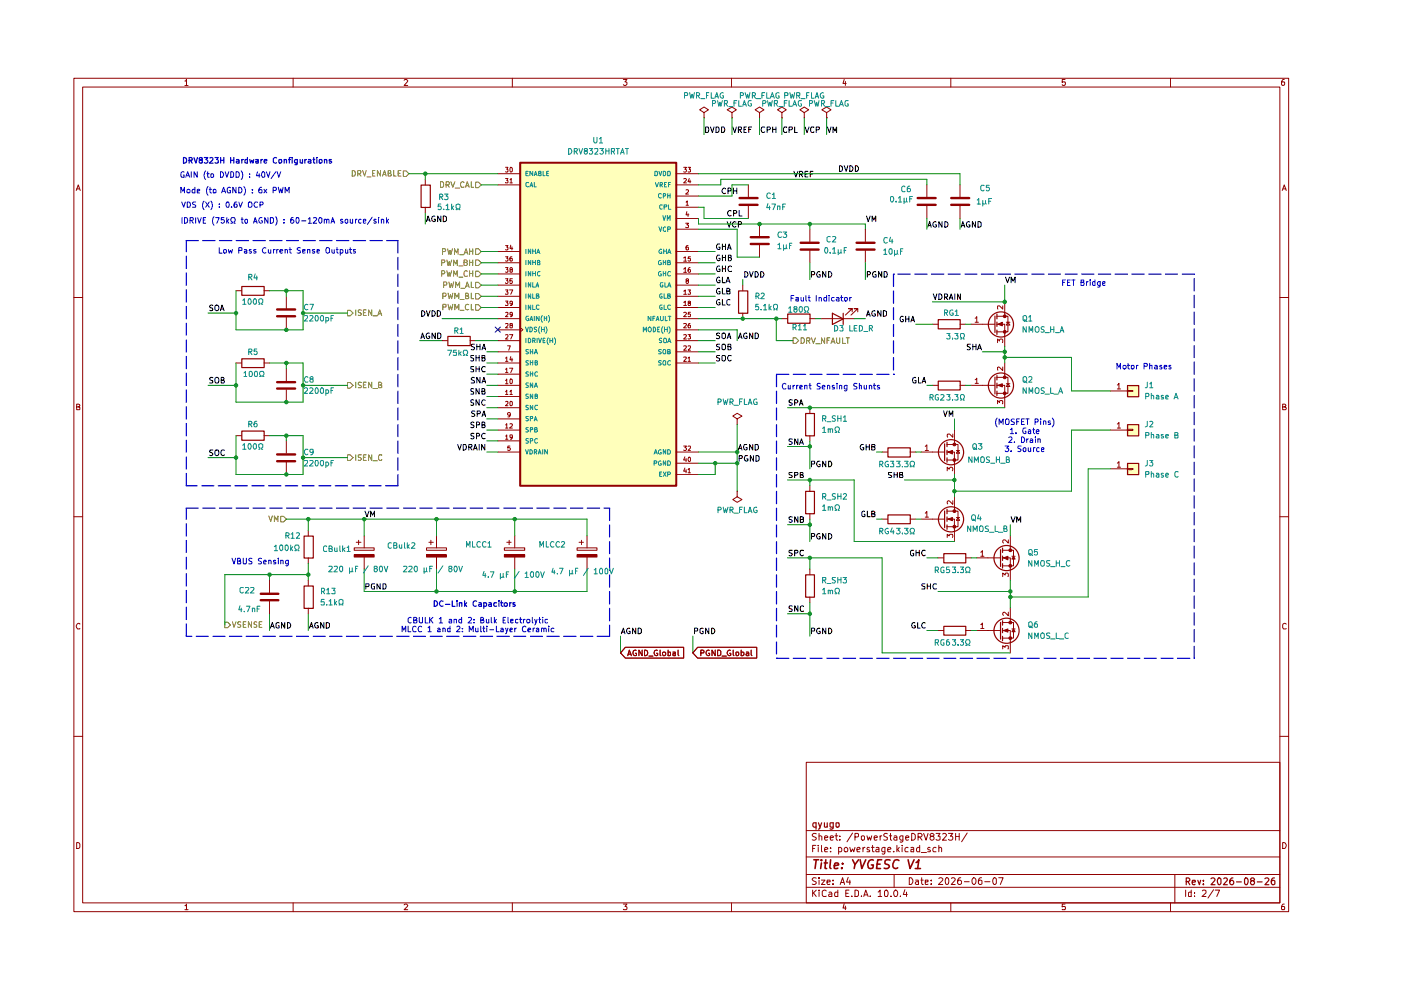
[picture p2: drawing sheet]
<svg xmlns="http://www.w3.org/2000/svg" width="297mm" height="210mm" viewBox="0 0 297 210" stroke-linecap="round" stroke-linejoin="round" font-family="sans-serif">
<g fill="none" stroke="#910000" stroke-width=".21">
<path d="M15.7 16.6h257.5v176.7h-257.5zM17.5 18.5h253.9v172.9h-253.9zM39.2 17.2h.2l.1-.4v1.3M39.2 18.1h.7M62.1 16.6v1.9M85.7 17l.2-.2h.3l.2 .3-.7 1h.7M108.6 16.6v1.9M132.2 16.8h.7l-.4 .6 .4 .1v.4l-.2 .2h-.4l-.1-.2M155.1 16.6v1.9M179 16.8l-.3 .9h.7M179.2 17.3v.8M201.6 16.6v1.9"/>
<path d="M225.8 16.8h-.6v.6h.6l.1 .1-.1 .5-.4 .1-.2-.2M248.2 16.6v1.9M272.3 16.8h-.3a.93 .93 0 0 0-.2 1.2h.5l.1-.5-.1-.1h-.5l-.1 .1M16.2 40.4l.4-1.2 .4 1.2M16.3 40h.5M271.9 40.4l.4-1.2 .4 1.2M272 40h.6M15.7 63.1h1.8M271.4 63.1h1.8M16.3 86.3h.4l.2-.3-.1-.2-.5-.1v1.2h.5l.1-.5-.2-.1M271.9 86.3l.6-.1v-.4l-.6-.1v1.2h.6l.2-.4-.3-.2M15.7 109.6h1.8"/>
<path d="M271.4 109.6h1.8M16.9 132.3l-.1-.1a.66 .66 0 0 0-.6 .4 .66 .66 0 0 0 .2 .7h.5M272.7 132.3l-.4-.1-.4 .3v.6l.2 .2h.6M15.7 156.1h1.8M271.4 156.1h1.8M16.3 178.6h.3l.3 .4v.6l-.3 .3h-.3zM170.9 161.6h100.5v29.8h-100.5zM170.9 176.1h100.5M172.3 179.9h.4M173 179.2h-.7v1.4M173.1 176.8l-.6-.1-.3 .3 .1 .3 .7 .2 .1 .2a.51 .51 0 0 1-.4 .4 .51 .51 0 0 1-.5 0M173.5 179.2v.1"/>
<path d="M173.5 179.7v.9M173.7 177.3l.3-.1 .2 .2v.7M173.7 176.7v1.4M174.2 179.2v1.2l.1 .2M174.8 177.6l.7-.1-.1-.2-.4-.1-.2 .2 .1 .7h.5M176 177.6l.7-.1-.1-.2-.4-.1-.2 .2 .1 .7h.5M176.1 179.7v.2M177 177.2h.6M177.3 176.7v1.2l.3 .2M177.8 179.7h.4a.59 .59 0 0 1 .1 .9h-.5M177.8 179.7v1.4M178.1 178v.1"/>
<path d="M178.1 177.3v.1M180.2 179.7l.2 .9 .4-.6 .2 .6 .3-.9M180.8 176.6l-1.2 1.9M181.3 177.5l.6-.1 .1-.5-.2-.2h-.5v1.4M182.6 177.3h.1a.36 .36 0 0 1 .6 .2l-.1 .6h-.3l-.3-.1zM183 179.7v.9M183.4 179.7l-.4 .3M183.8 177.2l.3 .9 .2-.6 .3 .6 .2-.9M184.3 179.7h-.3l-.2 .2 .2 .3 .4 .1-.1 .3h-.5M184.7 179.7h.6M185 179.2v1.2l.1 .2h.2M185.3 177.6l.7-.1-.1-.2-.4-.1-.2 .2 .1 .7h.5"/>
<path d="M185.8 179.7h.6v.9h-.6l-.1-.3 .7-.3M186.6 177.2v.9M186.9 177.2l-.3 .1v.2M187.6 179.7v1.1l-.2 .3-.4-.1M187.6 179.7h-.3l-.4 .3 .2 .6h.5M188.1 176.8l-.5-.1-.2 .3 .1 .3 .6 .2v.5l-.2 .1h-.5M188.6 177.2h.5M188.8 176.7v1.4h.3M189.6 177.3l.4-.1 .2 .2v.7M190.2 177.5h-.5l-.2 .3 .2 .3h.5M190.2 179.2v1.4M190.7 179.7l-.5 .6"/>
<path d="M191.3 179.2v.1M191.3 179.7v.9M191.4 177.2v1.1l-.2 .3-.4-.1M191.4 177.3l-.4-.1-.2 .3v.4l.2 .2h.4M192 177.6l.7-.1-.1-.2-.4-.1-.2 .2 .1 .7h.5M192.5 179.7h-.3l-.3 .3 .1 .6h.5M193.1 179.7h.6v.9h-.6v-.4l.6-.2M193.3 176.7h.3l.5 .3v.8l-.5 .3h-.3zM194.6 177.5h.6l.3-.3v-.2l-.3-.3h-.6v1.4M195 179.2v1.4h-.5l-.2-.3 .1-.5 .2-.1h.4M195 177.5l.5 .6M195.8 176.7l.5 1.4 .5-1.4"/>
<path d="M197.2 179.7h-.4l-.1 .2 .1 .3 .5 .1-.1 .3h-.5M197.4 177.3l-.2-.3 .2-.3 .6 .3-.1 .3h-.5l-.2 .2v.4l.2 .2 .6-.2v-.4l-.3-.2M198.5 179.7h-.5a.59 .59 0 0 0 0 .9h.5M198.5 176.7h.8l-.4 .6 .4 .1v.6l-.2 .1h-.5l-.1-.1M199.1 179.8l.2-.1h.3v.9M199.1 179.2v1.4M199.9 176.9l.2-.2h.3l.3 .4-.9 1h.9M201.1 176.7h.9l-.5 .6 .4 .1 .1 .5-.2 .2-.7-.1M202.6 176.7v1.4M202.6 177.4h.8M203.4 176.7v1.4M205.1 176.6l-1.2 1.9"/>
<path d="M271.9 178.6a.65 .65 0 0 1 .8 .7 .65 .65 0 0 1-.8 .6zM39.2 192h.2l.1-.3v1.2M39.2 192.9h.7M62.1 191.4v1.9M85.7 191.9l.2-.2h.3l.2 .2-.7 1h.7M108.6 191.4v1.9M132.2 191.7h.7l-.4 .5 .4 .2v.3l-.1 .2-.6-.1M155.1 191.4v1.9M170.9 188.1h100.5M170.9 185.4h100.5M170.9 181.7h100.5M172.3 188.7v1.4"/>
<path d="M172.5 189.3l.6 .8M173.1 186.2l-.6-.1-.3 .3 .3 .4 .6 .3a.51 .51 0 0 1-.4 .4 .51 .51 0 0 1-.5 0M173.1 188.7l-.8 .8M173.7 188.7v.2M173.7 186.1v.2M173.7 186.6v.9M173.7 189.1v1M174.2 186.6h.7l-.7 .9h.7M174.8 180.2l.7-.2-.1-.3h-.4l-.2 .2 .1 .7h.5M175.2 188.9l-.4-.2-.5 .4 .1 .8 .2 .2 .6-.1M175.3 187l.7-.1-.1-.3h-.5l-.1 .2 .1 .7h.5M175.8 189.2l.4-.1 .2 .3v.7h-.6l-.1-.4 .7-.2"/>
<path d="M176.1 180.5v.1M176.6 187.4v.1M176.6 186.6v.2M177.6 188.7v1.4h-.6v-.9h.6M178.1 187.5l.5-1.4 .5 1.4M178.3 187.1h.6M179 191.6l-.3 .9h.7M179.2 192.1v.8M179.3 189.4h.5M179.8 186l-.3 1h.8M180 188.7h-.7v1.4h.7M180.2 186.6v.9"/>
<path d="M180.6 190v.1M181.3 188.7h.3l.4 .4v.6l-.2 .4h-.5zM181.7 180.2l.7-.2-.2-.3h-.4l-.1 .7 .1 .2h.5M182.6 190v.1M183.1 190.1l.5-1.4 .5 1.4M183.2 189.7h.7M184.5 190v.1M186.2 189.1l.4-.4v1.4M186.2 190.1h.7M187.5 189l.4-.3a.82 .82 0 0 1 .2 1.4l-.5-.1zM188.2 180.2l.7-.2-.2-.3h-.4l-.1 .7 .1 .2h.5M188.9 190v.1"/>
<path d="M189.5 180.5v.1M189.6 185.4v2.7M189.8 188.7a.78 .78 0 0 1 .3 1.4h-.4l-.1-.3a.85 .85 0 0 1 .2-1.1zM190.3 180.1l.4 .5M190.9 190v.1M191.9 188.6l-.4 1.1h.9M192.2 189.1v1M192.8 186.1a.72 .72 0 0 1 .8 .7 .72 .72 0 0 1-.8 .7zM194.1 186.6h.5l.1 .9M194.7 186.9h-.4l-.2 .3 .2 .3h.4M195.2 186.6h.5M195.3 180.8h1.1"/>
<path d="M195.4 186.1v1.2l.3 .2M196.2 187l.6-.1v-.3h-.6v.9h.6M197.4 187.4v.1M197.4 186.6v.2M199.1 186.3v-.1a.47 .47 0 0 1 .8 .3l-.9 1h.9M200.5 186.3l.2-.2a.8 .8 0 0 1 .5 .7 .8 .8 0 0 1-.5 .7l-.2-.1-.1-.5zM201.6 191.4v1.9M201.8 186.3l.1-.2h.4l.2 .4-.8 1h.8M203.7 186.1l-.4 .1-.2 .2-.1 .9 .3 .2 .6-.2v-.4l-.4-.3h-.2l-.3 .3M204.5 186.9h1M206.4 186.1a.75 .75 0 0 1 .6 .7 .75 .75 0 0 1-.6 .7 .92 .92 0 0 1 0-1.4zM208.1 186.1l-.5 .2a1.02 1.02 0 0 0 .1 1.2l.5-.1v-.6l-.5-.2-.3 .3"/>
<path d="M208.8 186.9h1.1M210.7 186.2l.3-.1 .2 .3v.9l-.2 .2a.78 .78 0 0 1-.6-.5 .78 .78 0 0 1 .3-.8zM211.8 186.1h.9l-.6 1.4M225.8 191.7h-.6v.6l.6-.1 .1 .2-.1 .5-.6-.1M248.2 191.4v1.9M249.1 185.4v6M251.4 188.7v1.4M252.6 188.7v1.4h-.5l-.1-.8 .2-.2 .4 .1M253.2 190v.1M253.2 189.2v.2M254.9 188.9l.2-.2 .5 .1 .1 .5-.9 .8h.9M257.3 188.6l-1.2 1.8"/>
<path d="M257.6 188.7h1l-.6 1.4M272.3 191.7h-.3a.93 .93 0 0 0-.2 1.2h.5l.1-.5-.1-.2h-.5l-.1 .2"/>
<circle cx="179.4" cy="180.2" r=".44"/>
</g>
<g fill="none" stroke="#910000" stroke-width=".25">
<path d="M173 175.3l-.4 .1-.3-.3 .2-.6h.5v1.3M173.5 174.5l.4 .9M174.2 174.5l-.4 1.2-.3 .1M174.8 174.5v.8l.3 .1 .3-.2M175.4 174.5v.9M176.7 175.3l-.5 .1-.2-.2 .1-.7h.6v1.1l-.4 .2-.3-.1M177.2 174.5h.6v.8l-.3 .1-.3-.2zM251.5 186.9h.5l.3-.3v-.2l-.3-.3h-.5v1.5M251.8 186.9l.5 .7M252.8 187.1l.6-.1v-.4h-.5l-.1 .2 .1 .7h.5M254 186.6l.3 1 .3-1M255.1 187.4v.2"/>
<path d="M255.1 186.6v.2M256.8 186.3l.5-.2 .3 .3-.1 .3-.7 .9h.8M258.3 186.2l.3-.1 .3 .3v.8l-.3 .4a.84 .84 0 0 1-.3-1.4zM259.5 186.3l.1-.2h.4l.2 .5-.8 1h.8M261.4 186.1h-.2a.93 .93 0 0 0-.3 1.4 .45 .45 0 0 0 .6-.2 .45 .45 0 0 0-.2-.6 .45 .45 0 0 0-.6 .3M262.2 187h1M264.1 186.1a.75 .75 0 0 1 .6 .8 .75 .75 0 0 1-.6 .7l-.2-.4v-.8zM265.4 186.7l-.3-.3 .3-.3h.3l.3 .3-.1 .2-.5 .1-.3 .3 .3 .6h.3l.3-.4v-.2l-.3-.3M266.6 187h1M268.2 186.3l.6-.2 .2 .3-.1 .3-.7 .9h.8M270.2 186.1l-.5 .2-.2 .9 .3 .4 .5-.2-.1-.7-.4-.1-.3 .4"/>
</g>
<g fill="none" stroke="#910000" stroke-width=".34">
<path d="M172.6 182.3h1M173.1 182.3l-.3 1.8M174.2 182.3v.2M174.2 183l-.2 1.1M174.8 183h.6M175.1 182.3l-.2 1.8h.4M176.1 182.3l-.2 1.6 .3 .2M176.9 183.6l.9-.2-.1-.4h-.7l-.1 .9 .1 .2h.6M178.5 184v.1M178.6 183v.2M180.8 182.3l.5 1 .7-1M181.3 183.3l-.2 .8"/>
<path d="M182.4 182.3l.3 1.8 .9-1.8M185.2 182.4a1.02 1.02 0 0 0-1.1 .5 1.02 1.02 0 0 0 .1 1.2h.5l.4-.1 .1-.6h-.5M185.9 183.2h.7M186.9 182.3h-.8l-.3 1.8h.9M188.7 182.4l-.7-.1-.3 .2-.1 .2v.3l.8 .4 .2 .4a.79 .79 0 0 1-1.1 .3M190.6 182.5l-.1-.1a.7 .7 0 0 0-1 .4l-.2 .3 .1 .8a.62 .62 0 0 0 .9 .1M192.5 182.3l.5 1.8 .8-1.8M194.1 184.1h1.1M194.2 182.9l.6-.6-.2 1.8"/>
</g>
<g fill="#ffb">
<path d="M110.2 34.5h33.1v68.5h-33.1z"/>
<path d="M239 98.2h2.4v2.4h-2.4z"/>
<path d="M239 90h2.4v2.4h-2.4z"/>
<path d="M239 81.7h2.4v2.4h-2.4z"/>
</g>
<g fill="none" stroke="#000" stroke-width=".21">
<path d="M45.1 64.8h-.6v.4l.5 .2 .1 .2-.2 .3-.5-.1M45.6 64.9l.3-.2a.6 .6 0 0 1 .5 .6 .6 .6 0 0 1-.5 .6l-.3-.5zM46.7 65.9l.4-1.2 .4 1.2M46.8 65.5h.6M45.1 95.4h-.6v.5l.5 .2 .1 .3-.2 .2-.5-.1M45.1 80.1h-.6v.4l.5 .2 .1 .3-.1 .2h-.6M45.6 80.2l.3-.2 .3 .1a.87 .87 0 0 1 0 1.1h-.5l-.1-.3zM45.7 95.4h.5a.77 .77 0 0 1-.1 1.2l-.4-.1a.87 .87 0 0 1 0-1.1zM46.9 80.6l.5-.1v-.4l-.5-.1v1.2h.5l.2-.3-.4-.3M47.6 95.5l-.5-.1a.67 .67 0 0 0-.3 .7 .67 .67 0 0 0 .5 .5l.3-.2M97 94.2l.5 1.2 .3-1.2M98.2 94.2h.4a.66 .66 0 0 1 .3 .8 .66 .66 0 0 1-.7 .4z"/>
<path d="M99.4 94.8l.6-.1 .1-.3-.2-.2h-.5v1.2M99.7 94.8l.4 .6M100.4 95.4l.4-1.2 .4 1.2M100.5 95.1h.6M100.7 87.2l-.5-.1-.2 .3 .1 .2 .5 .2v.4h-.6M101.2 87.7h.6v-.5l-.6-.1v1.2M101.6 94.2v1.2M102.2 88.3l.4-1.2 .4 1.2M102.3 88h.6M102.8 94.2v1.2l-.7-1.2v1.2"/>
</g>
<path d="M51.3 76.1h4.7v1.8h-4.7zM51.3 60.7h4.7v1.9h-4.7z" fill="none" stroke="#910000" stroke-width=".25"/>
<path d="M50 77h1.2M50 61.6h1.2M56 77h1.1M56 61.6h1.1M60.7 62.8v2.6M60.7 67.3v2.6M60.7 78.1v2.7M60.7 82.6v2.7M122.3 116.2h4.3v.5h-4.3zM122.8 115h.9M123.3 114.6v.9" fill="none" stroke="#910000" stroke-width=".21"/>
<path d="M58.8 65.6h3.8M58.8 67.1h3.8M58.8 81h3.8M58.8 82.4h3.8" fill="none" stroke="#910000" stroke-width=".51"/>
<path d="M122.3 117.6h4.3v.5h-4.3z" fill="#910000"/>
<g fill="none" stroke="#910000" stroke-width=".21">
<path d="M50 92.4h1.2M56 92.4h1.1M60.7 93.5v2.6M60.7 98v2.6M122.3 117.6h4.3v.5h-4.3zM124.5 113.6v2.6M124.5 118.1v2.5M132.6 137.2h12.3v2.3h-12.3l-1-1.1zM133.1 139l.3-1.2 .5 1.2M133.2 138.7h.6M134.9 137.9l-.3-.1a.61 .61 0 0 0-.4 .7 .61 .61 0 0 0 .5 .5l.3-.1v-.4h-.3M136.1 137.8v1.2l-.6-1.2v1.2"/>
<path d="M136.7 137.8l.5 .2 .1 .3-.1 .6-.3 .1h-.2zM137.6 139.1h.8M139.4 137.9l-.3-.1a.61 .61 0 0 0-.4 .7 .61 .61 0 0 0 .5 .5l.2-.1v-.4h-.2M140 137.8v1.1l.1 .1M140.5 138.4l.1-.1h.4l.1 .1v.5h-.6zM141.6 138.3h.6v.6h-.6M141.6 137.8v1.2M142.7 138.3h.5v.7M143.2 138.5l-.5 .1v.3h.5M143.8 137.8v1.1l.1 .1M147.9 137.2h12.5v2.3h-12.5l-1-1.1zM148.6 138.4h.6v-.5l-.6-.1v1.2"/>
<path d="M150.4 137.9a.54 .54 0 0 0-.7 .6 .54 .54 0 0 0 .8 .4v-.4h-.3M151.6 137.8v1.2l-.6-1.2v1.2M152.1 137.8h.4l.3 .3v.7l-.3 .2h-.4zM153.1 139.1h.9M154.9 137.9a.54 .54 0 0 0-.7 .6 .54 .54 0 0 0 .7 .4v-.4h-.2M155.4 137.8v1.1l.2 .1M156 138.3h.5v.6h-.5zM157.1 138.3h.5l.1 .1-.1 .5h-.5M157.1 137.8v1.2M158.2 138.3h.5v.7M158.7 138.5l-.5 .1v.2l.1 .2 .4-.1M159.3 137.8v1.1l.1 .1"/>
</g>
<g fill="none" stroke="#000" stroke-width=".21">
<path d="M156.5 71.8l.5-1.2 .3 1.2M156.6 71.5h.6M158.3 70.7l-.2-.1a.61 .61 0 0 0-.5 .6 .61 .61 0 0 0 .6 .6l.2-.2v-.3h-.2M159.6 70.6v1.2l-.7-1.2v1.2M160.1 70.6h.3l.4 .3v.6l-.4 .3h-.3zM100.4 84.8h-.4l-.2 .1v.4l.5 .1 .1 .5h-.6M101.6 84.8v1.1l-.7-1.1v1.1M102.9 84.9l-.4-.1-.4 .5 .3 .6h.5M156.5 95.4l.5-1.2 .3 1.2M156.6 95.1h.6M156.7 97.2l.6-.1v-.5h-.6v1.2M158.3 94.2h-.4a.67 .67 0 0 0-.3 .7 .67 .67 0 0 0 .6 .5l.2-.2v-.3h-.2"/>
<path d="M158.5 96.6h-.4a.67 .67 0 0 0-.3 .7 .67 .67 0 0 0 .5 .5l.3-.2v-.3h-.3M159.6 94.2v1.2l-.7-1.2v1.2M159.8 96.6v1.2l-.7-1.2v1.2M160.1 94.2h.5l.2 .3v.6l-.4 .3h-.3zM160.3 96.6h.5l.2 .3v.6l-.4 .3h-.3zM77.4 108.4l.4 1.2 .4-1.2M78.6 109.6v-1.2l.4 .8 .4-.8v1.2M168 109.6h-.7v.4l.7 .4-.3 .3h-.4M168 116.7l-.7 .1v.3l.7 .4-.3 .4-.4-.1M168.5 117.3l.6-.1 .1-.4-.2-.1h-.5v1.2M169.2 109.6v1.1l-.7-1.1v1.1M169.7 110.2h.4l.2-.3v-.3h-.6v1.1h.5h.1v-.5h-.2"/>
<path d="M170.3 116.8l-.5-.1a.67 .67 0 0 0-.2 .6 .67 .67 0 0 0 .5 .6l.2-.2M77.6 124.4h.5l.1-.2v-.3l-.6-.1v1.1M79.4 123.8h-.5l-.2 .2v.6l.2 .3h.5v-.5h-.2M80.6 123.8v1.1l-.7-1.1v1.1M81.2 123.8l.6 .1 .1 .5-.3 .5h-.4zM131.7 134.4l.5-1.2 .3 1.2M131.8 134h.6M133.5 133.3a.54 .54 0 0 0-.7 .5 .54 .54 0 0 0 .8 .5v-.4h-.3M134.8 133.2v1.2l-.7-1.2v1.2M135.3 133.2h.3l.4 .2v.7l-.4 .3h-.3zM147.2 133.8h.6l.1-.5-.7-.1v1.2M149.1 133.3a.45 .45 0 0 0-.7 .1v.7a.45 .45 0 0 0 .7 .2v-.4h-.2"/>
<path d="M150.3 133.2v1.2l-.7-1.2v1.2M150.9 133.2a.6 .6 0 0 1 .7 .6 .6 .6 0 0 1-.7 .6zM168 128.5l-.5-.1-.2 .2v.3l.7 .4-.2 .3h-.5M169.2 128.4v1.2l-.7-1.2v1.2M170.3 128.6l-.3-.2-.3 .4v.6l.1 .2 .5-.1"/>
</g>
<path d="M51.3 91.4h4.7v1.9h-4.7z" fill="none" stroke="#910000" stroke-width=".25"/>
<path d="M58.8 96.4h3.8M58.8 97.8h3.8" fill="none" stroke="#910000" stroke-width=".51"/>
<path d="M73.7 96.4h.6l.5 .6-.5 .6h-.6z" fill="#fff"/>
<path d="M73.7 96.4h.6l.5 .6-.5 .6h-.6zM75.4 96.4v1.2M76.6 96.4l-.7 .1v.4l.7 .4-.2 .3-.5-.1M77 96.9h.5M77.6 96.4h-.6v1.2h.6M78.8 96.4v1.2l-.7-1.2v1.2M79.1 97.7h.9M80.9 96.5l-.5-.1-.1 .3v.8l.3 .1 .3-.1" fill="none" stroke="#848400" stroke-width=".21"/>
<path d="M90.4 116.2h4.3v.5h-4.3zM90.9 115h1M91.4 114.6v.9" fill="none" stroke="#910000" stroke-width=".21"/>
<path d="M90.4 117.6h4.3v.5h-4.3z" fill="#910000"/>
<path d="M75.1 116.2h4.2v.5h-4.2zM75.5 115h1M76 114.6v.9M90.4 117.6h4.3v.5h-4.3zM92.5 113.6v2.6M92.5 118.1v2.5" fill="none" stroke="#910000" stroke-width=".21"/>
<path d="M75.1 117.6h4.2v.5h-4.2z" fill="#910000"/>
<path d="M65.4 112.4v1.2M65.4 118.3v1.2M75.1 117.6h4.2v.5h-4.2zM77.2 113.6v2.6M77.2 118.1v2.5" fill="none" stroke="#910000" stroke-width=".21"/>
<path d="M64.5 113.7h1.9v4.6h-1.9z" fill="none" stroke="#910000" stroke-width=".25"/>
<path d="M85.5 36.2h.6l.6 .6-.6 .6h-.6z" fill="#fff"/>
<g fill="none" stroke="#848400" stroke-width=".21">
<path d="M74.7 36.2a.66 .66 0 0 1 .6 .4 .66 .66 0 0 1-.2 .7h-.4zM75.9 36.8l.6-.1v-.5h-.6v1.1M76.1 36.8l.4 .5M76.9 36.2l.4 1.1 .3-1.1M77.8 37.5h.9M79 36.7h.3M79.5 36.2h-.5v1.1h.5M80.7 36.2v1.1l-.7-1.1v1.1M81.1 37.3l.4-1.1 .4 1.1M81.2 37h.6M82.3 36.7h.5v-.5h-.5v1.1h.5l.2-.3-.4-.3M83.5 36.2v1.1h.5"/>
<path d="M84.4 36.7h.4M85 36.2h-.6v1.1h.6M85.5 36.2h.6l.6 .6-.6 .6h-.6z"/>
</g>
<path d="M100.8 38.6h.6l.6 .6-.6 .6h-.6z" fill="#fff"/>
<path d="M93.4 38.5h.3l.4 .4v.6l-.2 .2h-.5zM94.6 39.2h.5l.1-.2v-.3l-.1-.2h-.5v1.2M94.9 39.2l.3 .5M95.6 38.5l.4 1.2 .4-1.2M96.5 39.9h1M98.4 38.7l-.3-.2a.67 .67 0 0 0-.5 .5 .67 .67 0 0 0 .3 .7l.5-.1M98.7 39.7l.4-1.2 .4 1.2M98.8 39.4h.6M99.9 38.5v1.2h.5M100.8 38.6h.6l.6 .6-.6 .6h-.6z" fill="none" stroke="#848400" stroke-width=".21"/>
<path d="M89.3 39.2h1.9v4.8h-1.9z" fill="none" stroke="#910000" stroke-width=".25"/>
<path d="M90.2 38v1.2M90.2 43.9v1.2" fill="none" stroke="#910000" stroke-width=".21"/>
<path d="M100.8 57.5h.6l.6 .6-.6 .6h-.6z" fill="#fff"/>
<path d="M93.6 58.1l.6-.1v-.5l-.6-.1v1.2M94.7 57.4l.3 1.2 .2-.9 .2 .9 .4-1.2M96.2 58.6v-1.2l.4 .9 .3-.9v1.2M97.3 58.8h.8M99.1 57.6l-.4-.2-.3 .3v.6l.2 .3 .5-.1M99.6 57.4v1.2M99.6 58h.6M100.2 57.4v1.2M100.8 57.5h.6l.6 .6-.6 .6h-.6z" fill="none" stroke="#848400" stroke-width=".21"/>
<path d="M100.8 59.9h.6l.6 .6-.6 .5h-.6z" fill="#fff"/>
<path d="M95.2 59.8l.2 1.2 .3-.9 .2 .9 .3-1.2M99.9 59.8v1.2h.5M100.8 59.9h.6l.6 .6-.6 .5h-.6zM94.1 60.5h.5l.1-.2v-.4l-.1-.1h-.5v1.2M96.6 61v-1.2l.4 .8 .5-.8v1.2M97.7 61.1h.9M98.7 61l.4-1.2 .4 1.2M98.8 60.6h.6" fill="none" stroke="#848400" stroke-width=".21"/>
<path d="M110.3 34.5h33.1v68.5h-33.1z" fill="none" stroke="#910000" stroke-width=".42"/>
<g fill="none" stroke="#910000" stroke-width=".21">
<path d="M105.6 39.2h4.6M105.6 36.8h4.6M107.2 35.5h.5l-.3 .4 .3 .1v.4h-.5M107.2 37.8h.5l-.3 .5 .3 .1v.3h-.5M108.1 38.1l.3-.3v1M108.1 38.8h.5M108.3 35.5l.3 .2v.5l-.2 .3-.3-.3v-.5zM143.3 39.2h4.8M143.3 36.8h4.8M144.9 37.9l.5-.1 .1 .2-.6 .8h.6M144.9 35.5h.6l-.3 .4h.3v.2v.3h-.6M145.9 35.5h.5l-.3 .4 .3 .1v.4h-.5"/>
<path d="M146.1 37.8l-.2 .7h.6M146.3 38.2v.6M105.6 53.3h4.6M105.6 55.7h4.6M105.6 58.1h4.6M107.2 52.1h.5l-.3 .3 .3 .1v.4h-.5M107.2 59.1h.5l-.3 .4 .3 .1v.3l-.2 .2h-.2l-.1-.2M107.2 54.4h.5l-.3 .4 .3 .1v.4h-.5M107.2 56.7h.5l-.3 .4 .3 .1v.5h-.5M108.3 52l-.2 .7h.6M108.3 57.1l-.2-.2 .4-.2 .1 .4-.5 .1v.5h.2h.3v-.5l-.1-.1M108.5 54.4l-.4 .2v.7h.5l-.1-.5h-.3l-.1 .1"/>
<path d="M108.5 52.3v.7M108.6 59.1h-.5v.5l.4-.1 .1 .4-.1 .2h-.3l-.1-.2M143.3 43.9h4.8M143.3 41.6h4.8M143.3 48.6h4.8M143.3 46.3h4.8M143.3 53.3h4.8M143.3 55.7h4.8M143.3 58.1h4.8M144.9 54.7l.4-.3v1M144.9 57.1l.4-.4v1M144.9 55.4h.6"/>
<path d="M144.9 57.7h.6M145.4 47.3h.6l-.4 .4 .4 .1v.4h-.6M145.5 42.8l.2-.2v.9M145.5 40.3h.5v.3l-.6 .5h.6M145.5 43.5h.5M145.6 44.9l-.1 .7h.5M145.6 59.5l-.1-.1v-.2h.5l-.1 .3-.4 .1v.3l.1 .2 .4-.2v-.3l-.2-.1M145.9 52.1l-.4 .1v.7h.5l-.1-.5h-.4v.2M145.9 45.3v.6M146.3 56.7l-.3 .3-.1 .6 .1 .1h.4l-.1-.6h-.3l-.1 .2M146.4 54.4h-.4l-.1 .5 .4-.1 .1 .5h-.5M93.7 72.2h1.2"/>
<path d="M99.7 72.2h1.1M105.6 74.6h4.6M105.6 60.5h4.6M105.6 62.8h4.6M105.6 77h4.6M105.6 79.3h4.6M105.6 65.2h4.6M105.6 72.2h4.6M105.6 67.6h4.6M105.6 69.9h4.6M107.2 75.9l.2-.2v.9M107.2 78.3l.2-.2v.9"/>
<path d="M107.2 61.5h.5l-.3 .4 .3 .1v.3h-.5M107.2 63.8h.5l-.3 .4 .3 .1v.4h-.5M107.2 71h.5v.4l-.5 .5h.5M107.2 68.7h.5v.3l-.5 .5h.5M107.2 66.3h.5v.3l-.5 .5h.5M107.2 76.6h.5M107.2 79h.5M107.6 73.3h.6l-.3 1M108 78.1h.7l-.4 .9M108 61.5h.7l-.4 .9M108 71h.7l-.4 .9M108.3 75.6l-.2 .7h.6"/>
<path d="M108.3 69l-.2-.1v-.2l.4-.1 .1 .3-.5 .2 .1 .4 .4-.1v-.3l-.1-.1M108.5 75.9v.7M108.6 64.3l-.1 .1h-.3l-.1-.5h.5v.7l-.4 .2M108.6 66.6l-.1 .2-.4-.1v-.4h.5v.7l-.4 .1M110.2 69.3l.6 .6-.6 .5M143.3 74.6h4.8M143.3 60.5h4.8M143.3 62.8h4.8M143.3 77h4.8M143.3 65.2h4.8M143.3 72.2h4.8M143.3 67.6h4.8"/>
<path d="M143.3 69.9h4.8M144.9 61.7l.4-.2v.9M144.9 64.1l.4-.3v1M144.9 75.8l.6-.1v.2l-.6 .7h.6M144.9 73.4l.6-.1v.2l-.6 .8h.6M144.9 71h.6v.1l-.6 .8h.6M144.9 66.3l.5-.1 .1 .2-.6 .7h.6M144.9 68.7l.6-.1v.1l-.6 .8h.6M144.9 62.4h.6M144.9 64.8h.6M145.9 61.5h.5l-.3 .4 .3 .1v.3h-.5M145.9 75.9l.2-.2v.9"/>
<path d="M145.9 73.4h.5v.3l-.5 .6h.5M145.9 71h.5l-.3 .3 .3 .1v.4h-.5M145.9 76.6h.5M146 64.3l-.1-.2 .1-.3 .4 .1v.3a.39 .39 0 0 0-.4 .1 .39 .39 0 0 0 0 .5l.4-.1v-.4h-.2M146.3 68.6h-.3l-.1 .7 .1 .2 .4-.1v-.4l-.4-.1-.1 .2M146.4 66.2h-.4l-.1 .4h.5v.5h-.5M105.6 95.8h4.6M105.6 88.8h4.6M105.6 81.7h4.6M105.6 84.1h4.6M105.6 91.2h4.6M105.6 93.5h4.6"/>
<path d="M105.6 86.4h4.6M107.2 80.7l.2-.4v1.1M107.2 83.1l.2-.4v1M107.2 90.1l.2-.3v1M107.2 92.5l.2-.3v.9M107.2 85.2h.5v.3l-.5 .5h.5M107.2 81.4h.5M107.2 83.7h.5M107.2 90.8h.5M107.2 93.1h.5M108.1 94.6h-.4l-.1 .4 .4-.1 .2 .4-.2 .2-.4-.1M108.1 83.1l.3-.4v1"/>
<path d="M108.1 89.9h.5v.4l-.6 .5h.6M108.1 83.7h.5M108.2 87.9l-.2 .2-.4-.2 .1-.4h.3a.72 .72 0 0 1 0 .9h-.3M108.3 80.3l.3 .3v.5l-.2 .3-.3-.3v-.5zM108.3 85.1l.3 .2v.6l-.1 .1h-.3l-.1-.1v-.6zM108.6 92.6l-.1 .2-.4-.1v-.4h.5v.6l-.1 .2h-.3M143.3 95.8h4.8M143.3 98.2h4.8M144.9 94.6h.6l-.3 .3 .3 .2v.2l-.1 .2-.5-.1M145.2 96.9l-.3 .6h.6M145.2 99.2l-.3 .7h.6M145.5 97.2v.7"/>
<path d="M145.5 99.6v.6M145.9 94.7h.5v.3l-.5 .5h.5M145.9 99.6l.2-.3v.9M146 97l.3-.1 .1 .2v.6l-.2 .2a.53 .53 0 0 1-.2-.9zM143.3 100.6h4.8M145.9 100.2h.5"/>
</g>
<g fill="none" stroke="#008785" stroke-width=".21">
<path d="M111.5 36.7h.3M112 36.3h-.5v1h.5M112.1 38.8l-.4-.1-.2 .2v.5l.3 .2 .3-.1M112.4 39.6l.3-.9 .2 .9M112.4 39.4h.5M112.9 36.3v1l-.5-1v1M113.3 37.3l.2-1 .4 1M113.3 38.7v.9h.4M113.4 37h.4M114.2 36.7h.4v-.4h-.4v1h.4l.1-.5-.2-.1M115.1 36.3v1h.5M115.9 36.7h.3"/>
<path d="M116.3 36.3h-.4v1h.4M138.9 36.3l.5 .1v.4l-.1 .5h-.4zM138.9 38.7l.4 .9 .3-.9M139.7 36.3l.3 1 .3-1M140 39.2h.3l.2-.2-.1-.3h-.4v.9M140.1 39.2l.4 .4M140.6 36.3h.4l.1 .3-.1 .7h-.4zM140.9 39.1h.2M141.3 38.7h-.4v.9h.4M141.6 36.3l.5 .1 .1 .4-.2 .5h-.4zM141.7 39.1h.4M142.2 38.7h-.5v.9"/>
<path d="M111.5 52.8v1M111.5 55.2v.9M111.5 57.6v.9M111.5 59.9v1M112.5 52.8v1l-.5-1v1M112.5 59.9v1l-.5-1v1M112.5 55.2v.9l-.5-.9v.9M112.5 57.6v.9l-.5-.9v.9M112.9 59.9v1h.6M112.9 53.3h.6M112.9 52.8v1M112.9 55.2v.9"/>
<path d="M112.9 57.6v.9M112.9 55.6h.6M112.9 58h.6M113.5 52.8v1M113.5 55.2v.9M113.5 57.6v.9M113.8 53.8l.3-1 .4 1M114 55.6h.4l.1-.2-.2-.2h-.3v.9h.4l.1-.4-.2-.1M114 53.5h.4M114.5 57.7l-.4-.1-.1 .2v.6h.5M139.7 48.1l.3 1 .3-1M140.1 55.3l-.1-.1-.4 .3v.5l.2 .1h.3l.1-.4h-.2"/>
<path d="M140.1 57.6h-.3l-.2 .2 .2 .7 .4-.1v-.3h-.2M140.2 41.1h-.4l-.2 .1v.5l.4 .3 .2-.1M140.3 52.9l-.3-.1-.2 .3a.45 .45 0 0 0 .2 .7h.3v-.4h-.2M140.4 43.5l-.4-.1-.1 .2v.5l.2 .3 .3-.1M140.5 45.7l.3 1 .3-1M140.5 59.9h-.4a.48 .48 0 0 0-.1 .6 .48 .48 0 0 0 .5 .3v-.3h-.1M140.6 41.6l.5-.1v-.4h-.5v.9M140.6 55.2v.9M140.6 57.6v.9M140.6 55.6h.5M140.6 58h.5M140.7 52.8v1"/>
<path d="M140.7 53.3h.6M140.8 43.9h.5v-.5h-.5v1M141 59.9v1h.4M141.1 48.2l-.2-.1-.3 .2v.6l.3 .2 .2-.2M141.1 55.2v.9M141.1 57.6v.9M141.3 52.8v1M141.5 46.7v-1l.2 .7 .4-.7v1M141.6 48.6h.5l.1-.3-.2-.2h-.4v1M141.6 53.8l.3-1 .3 1M141.6 55.6h.4l.1-.3-.5-.1v.9h.5l.1-.3-.3-.2M141.6 41.1v.9"/>
<path d="M141.6 41.5h.5M141.6 53.5h.6M141.7 43.4v1h.5M142.1 41.1v.9M142.2 57.7l-.5-.1-.1 .2v.6h.6M111.4 69.3l.4 1.1 .2-1.1M111.5 62.3v.9M111.5 64.7v.9M111.5 71.7v.9M112 74.2h-.5v.2l.5 .3-.1 .3h-.4M112 76.5h-.5v.3l.5 .2-.1 .4h-.4M112 78.9h-.5v.3l.5 .2-.1 .4h-.4"/>
<path d="M112 71.7l.5 .3v.5l-.1 .1h-.4zM112 67.1h-.3l-.2 .1v.5l.3 .3 .3-.1v-.3h-.2M112.4 69.3h.2l.3 .3v.5l-.3 .3h-.2zM112.4 68l.3-.9 .2 .9M112.4 74.1v.9M112.4 76.5v.9M112.4 78.8v1M112.4 74.6h.5M112.4 76.9h.5M112.4 79.2h.5M112.4 67.7h.5M112.5 62.3v.9l-.5-.9v.9"/>
<path d="M112.5 64.7v.9l-.5-.9v.9M112.9 62.3v.9h.6M112.9 64.7v.9h.6M112.9 72.2h.5l.1-.4-.6-.1v.9M112.9 74.1v.9M112.9 76.5v.9M112.9 78.8v1M113.2 72.2l.3 .4M113.3 75l.3-.9 .4 .9M113.3 67.1v.9M113.4 74.8h.4M113.5 76.9h.3l.2-.3-.5-.1v.9h.4l.1-.4-.3-.1"/>
<path d="M113.6 60.9l.4-1 .2 1M113.7 62.7h.4l.1-.3-.5-.1v.9h.4l.2-.3-.3-.2M113.7 60.6h.4M113.8 69.4h-.5v.4l.5 .2-.2 .4-.3-.1M113.9 71.7v.9M114 78.9l-.2-.1a.56 .56 0 0 0-.3 1l.5-.1M114.2 71.7l.3 .9 .3-.9M114.3 64.8l-.4-.1-.2 .2v.5l.3 .2 .3-.1M114.3 67.1v.9l-.6-.9v.9M114.5 69.3l-.3 .4v.6l.3 .4M114.8 69.8h.6M114.8 69.3v1.1"/>
<path d="M115 66.9a1.12 1.12 0 0 0 0 1.4M115.1 72.2h.4M115.4 67.5h.5M115.4 67.1v.9M115.4 69.3v1.1M115.6 71.7h-.5v.9h.5M115.7 69.3a1.12 1.12 0 0 1 0 1.4M115.9 67.1v.9M116.2 71.6a1.12 1.12 0 0 0 0 1.5M116.2 66.9l.3 .4v.6l-.3 .4M116.6 72.2h.6M116.6 71.7v.9"/>
<path d="M117.2 71.7v.9M117.5 71.6l.3 .5v.5l-.3 .5M136.4 70.4v-1.1l.3 .7 .4-.7v1.1M137.7 69.3h.1a.6 .6 0 0 1 0 1.1h-.1a.6 .6 0 0 1 0-1.1zM138 67.1v.9l-.6-.9v.9M138.4 67.5h.4M138.5 69.3a.51 .51 0 0 1 .5 .5 .51 .51 0 0 1-.5 .6zM138.9 67.1h-.5v.9M139.1 68l.3-.9 .3 .9M139.2 67.7h.4M139.4 69.8h.3M139.9 69.3h-.5v1.1h.5"/>
<path d="M140 67.1v.7l.2 .2 .4-.2v-.7M140.2 76.5h-.3l-.3 .1 .1 .3 .5 .2-.1 .3h-.5M140.2 74.2l-.3-.1-.3 .2 .1 .2 .5 .3-.1 .2h-.5M140.3 71.8l-.3-.1-.2 .2 .2 .3 .3 .1v.3h-.5M140.4 62.3h-.4l-.1 .2v.5l.2 .2h.3v-.4h-.2M140.4 64.7h-.4l-.1 .2v.5l.2 .2 .3-.1v-.3h-.2M140.5 69.3l-.2 .4v.6l.2 .4M140.8 62.3v.9h.5M140.8 64.7v.9h.5M140.8 76.5l.3 .1v.7h-.5a.6 .6 0 0 1 .2-.8zM140.8 74.1l.3 .2v.6h-.5a.6 .6 0 0 1 .2-.8zM140.9 71.7l.4 .2v.7h-.2h-.4v-.7z"/>
<path d="M140.9 69.8h.6M140.9 69.3v1.1M141.1 67.1v.9h.4M141.5 69.3v1.1M141.6 60.9l.3-1 .3 1M141.6 62.7h.4l.1-.3-.5-.1v.9h.4l.2-.3-.3-.2M141.6 74.6h.3l.2-.2v-.2l-.2-.1h-.3v.9h.5l.1-.2-.3-.2M141.6 72.6l.3-.9 .3 .9M141.6 60.6h.6M141.6 72.4h.6M141.6 67.1h.6M141.8 69.3l.3 .4v.6l-.3 .4"/>
<path d="M142 67.1v.9M142.2 64.8l-.5-.1-.1 .2v.5l.2 .2 .4-.1M142.2 76.5h-.4l-.2 .2v.5l.1 .2 .5-.1M111.4 95.3l.4 1 .2-1M112 88.3l-.5 .1v.2l.3 .1 .2 .5h-.5M112 81.2l-.5 .1v.2l.4 .2 .1 .3-.5 .1M112 83.6l-.5 .1v.2l.4 .2 .1 .3h-.5M112 90.7l-.5 .1v.2l.5 .2v.3h-.5M112 93h-.5v.4l.5 .2-.2 .4-.3-.1M112 85.9l-.5 .1v.3l.4 .1 .1 .4h-.5M112.4 95.3h.2l.3 .3v.5l-.2 .2h-.3zM112.4 88.7h.5v-.3l-.5-.1v.9"/>
<path d="M112.4 91.1h.5v-.3l-.5-.1v.9M112.4 93.5h.5v-.5h-.5v1M112.9 81.2v.9l-.5-.9v.9M112.9 83.6v.9l-.5-.9v.9M112.9 85.9v1l-.5-1v1M113.3 95.8h.4l.1-.4-.5-.1v1M113.3 89.2l.2-.9 .4 .9M113.3 82.1l.3-.9 .4 .9M113.4 91.1h.3l.2-.2-.1-.2h-.4v.9l.6-.2-.3-.3M113.4 89h.4M113.4 81.9h.4M113.5 84h.3l.2-.3-.2-.1h-.3v.9h.3l.2-.1v-.3l-.3-.1"/>
<path d="M113.5 95.8l.3 .5M114 93h-.4l-.2 .2v.5l.2 .3 .4-.2M114 86l-.5-.1a.48 .48 0 0 0-.1 .6 .48 .48 0 0 0 .6 .3M114.1 96.3l.3-1 .3 1M114.2 96h.4M115.1 95.3v1M116.1 95.3v1l-.6-1v1M138.7 96.3l.3-1 .4 1M138.7 98.2h.5l.1-.3-.2-.2h-.4v.9M138.8 96h.5M140.1 95.4l-.1-.1-.4 .3v.5l.2 .2 .4-.1v-.3h-.2M140.1 97.8l-.1-.1-.4 .3v.5l.2 .1h.4v-.3h-.2"/>
<path d="M141.1 95.3v1l-.5-1v1M141.1 97.7v.9l-.5-.9v.9M141.6 95.3a.54 .54 0 0 1 .5 .4 .54 .54 0 0 1-.1 .6h-.4zM141.6 97.7a.54 .54 0 0 1 .5 .3 .54 .54 0 0 1-.1 .6h-.4zM139.9 100.5h.2M140.3 100.1h-.4v.9h.4M140.6 100.1l.6 .9M141.2 100.1l-.6 .9M141.6 100.6h.4l.2-.4-.2-.1h-.4v.9"/>
</g>
<path d="M95 71.3h4.7v2h-4.7z" fill="none" stroke="#910000" stroke-width=".25"/>
<path d="M89.2 71.8l.4-1.2 .4 1.2M89.3 71.5h.6M89.4 65.9a.6 .6 0 0 1 .7 .6 .6 .6 0 0 1-.7 .6zM90.4 65.9l.4 1.2 .4-1.2M91 70.7l-.2-.1a.61 .61 0 0 0-.5 .6 .61 .61 0 0 0 .5 .6l.3-.2v-.3h-.3M91.6 65.9a.6 .6 0 0 1 .7 .6 .6 .6 0 0 1-.7 .6zM92.3 70.6v1.2l-.7-1.2v1.2M92.7 65.9h.3l.4 .2v.7l-.4 .3h-.3zM92.8 70.6h.3l.4 .3v.6l-.4 .3h-.3z" fill="none" stroke="#000" stroke-width=".21"/>
<path d="M100.8 62.2h.6l.6 .6-.6 .6h-.6z" fill="#fff"/>
<path d="M93.9 62.8h.5l.2-.1v-.4l-.2-.2h-.5v1.2M95 62.1l.2 1.2 .3-.8 .3 .8 .2-1.2M96.4 63.3v-1.2l.5 .9 .4-.9v1.2M97.5 63.5h.9M98.7 62.7h.5v-.5l-.5-.1v1.2h.5l.2-.3-.3-.3M99.9 62.1v1.2h.5M100.8 62.2h.6l.6 .6-.6 .6h-.6z" fill="none" stroke="#848400" stroke-width=".21"/>
<path d="M100.8 64.6h.6l.6 .6-.6 .6h-.6z" fill="#fff"/>
<path d="M93.9 65.1h.6l.1-.5-.7-.1v1.2M95 64.5l.2 1.2 .3-.8 .3 .8 .2-1.2M96.4 65.7v-1.2l.5 .9 .4-.9v1.2M97.5 65.8h.9M99.4 64.6l-.3-.1a.6 .6 0 0 0-.5 .6 .6 .6 0 0 0 .5 .6l.3-.1M99.9 64.5v1.2h.5M100.8 64.6h.6l.6 .6-.6 .6h-.6z" fill="none" stroke="#848400" stroke-width=".21"/>
<path d="M90.4 47l.4-1.2 .4 1.2M90.5 46.7h.6M92.2 45.9l-.3-.1a.61 .61 0 0 0-.4 .6 .61 .61 0 0 0 .5 .6l.3-.1v-.4h-.3M93.5 45.8v1.2l-.7-1.2v1.2M94 45.8h.3l.4 .3v.6l-.4 .3h-.3z" fill="none" stroke="#000" stroke-width=".21"/>
<path d="M100.8 52.7h.6l.6 .6-.6 .6h-.6z" fill="#fff"/>
<path d="M93.8 53.3h.6v-.6h-.6v1.2M94.9 52.7l.3 1.2 .2-.8 .2 .8 .3-1.2M96.4 53.9v-1.2l.4 .9 .3-.9v1.2M97.5 54h.8M98.4 53.9l.4-1.2 .4 1.2M98.6 53.6h.5M99.6 52.7v1.2M99.6 53.3h.6M100.2 52.7v1.2M100.8 52.7h.6l.6 .6-.6 .6h-.6z" fill="none" stroke="#848400" stroke-width=".21"/>
<path d="M100.8 55.1h.6l.6 .6-.6 .6h-.6z" fill="#fff"/>
<path d="M93.6 55.7l.6-.1v-.5h-.6v1.2M94.7 55.1l.3 1.2 .2-.8 .2 .8 .4-1.2M96.2 56.3v-1.2l.4 .9 .3-.9v1.2M97.3 56.4h.8M98.4 55.6h.5l.2-.3-.2-.2h-.5v1.2h.5l.2-.2v-.3l-.3-.2M99.6 55.1v1.2M99.6 55.6h.6M100.2 55.1v1.2M100.8 55.1h.6l.6 .6-.6 .6h-.6z" fill="none" stroke="#848400" stroke-width=".21"/>
<path d="M73.7 65.8h.6l.5 .6-.5 .6h-.6z" fill="#fff"/>
<path d="M73.7 65.8h.6l.5 .6-.5 .6h-.6zM75.4 65.7v1.2M76.6 65.8h-.7v.3l.7 .4-.2 .4-.5-.1M77 66.3h.5M77.6 65.7h-.6v1.2h.6M78.8 65.7v1.2l-.7-1.2v1.2M79.1 67h.9M80.1 66.9l.4-1.2 .4 1.2M80.3 66.5h.5" fill="none" stroke="#848400" stroke-width=".21"/>
<g fill="none" stroke="#000" stroke-width=".21">
<path d="M100.4 77.7l-.6 .1v.3l.6 .3-.1 .4h-.5M100.4 75.4h-.6l.1 .5 .5 .1v.4l-.2 .1h-.4M100.6 73h-.5l-.2 .2 .2 .3 .5 .2v.3l-.2 .2-.5-.1M100.9 75.4v1.1M100.9 77.7v1.1M100.9 78.2h.7M100.9 75.9h.7M101.1 73v1.2M101.1 73.5h.7M101.6 75.4v1.1M101.6 77.7v1.1M101.8 73v1.2"/>
<path d="M102.2 74.2l.4-1.2 .4 1.2M102.2 75.9h.5l.1-.5h-.6v1.1h.6l.1-.4-.3-.2M102.3 73.8h.6M102.9 77.8l-.5-.1-.3 .5 .3 .6 .5-.1M100.5 91.9h-.6v.5l.5 .1 .1 .3-.3 .2h-.4M100.5 89.6h-.6v.4l.5 .2 .1 .2-.3 .3-.4-.1M101 92.5h.6v-.6h-.6v1.1M101 90.1h.6v-.5l-.6-.1v1.2M102.2 90.1h.4l.2-.2v-.3l-.2-.1h-.4v1.2l.6-.1 .1-.3-.3-.2M102.9 91.9a.55 .55 0 0 0-.8 .6 .55 .55 0 0 0 .8 .5"/>
</g>
<path d="M73.7 81.1h.6l.5 .6-.5 .6h-.6z" fill="#fff"/>
<path d="M73.7 81.1h.6l.5 .6-.5 .6h-.6zM75.4 81v1.2M76.6 81.1l-.5-.1-.2 .2v.3l.7 .4-.1 .3h-.6M77 81.6h.5M77.6 81h-.6v1.2h.6M78.8 81v1.2l-.7-1.2v1.2M79.1 82.4h.9M80.3 81.6l.6-.1v-.2l-.2-.3h-.4v1.2h.6v-.5l-.2-.1" fill="none" stroke="#848400" stroke-width=".21"/>
<path d="M100.4 82.5l-.4-.1-.2 .1v.4l.6 .2-.1 .5h-.5M100.6 80.1l-.4-.1-.3 .3 .1 .2 .6 .3v.3l-.7 .1M101.6 82.4v1.2l-.7-1.2v1.2M101.8 80v1.2l-.7-1.2v1.2M102.2 81.2l.4-1.2 .4 1.2M102.2 83l.6-.1v-.4l-.2-.1h-.4v1.2h.6l.1-.4-.3-.2M102.3 80.9h.6M57.3 133.2l.4-1.2 .5 1.2M57.5 132.8h.5M59.2 132.1a.45 .45 0 0 0-.7 .1v.7a.45 .45 0 0 0 .7 .2v-.4h-.2M60.4 132v1.2l-.7-1.2v1.2M61 132a.6 .6 0 0 1 .6 .6 .6 .6 0 0 1-.6 .6z" fill="none" stroke="#000" stroke-width=".21"/>
<path d="M47.7 131.9h.6l.6 .6-.6 .6h-.6z" fill="#fff"/>
<path d="M47.7 131.9h.6l.6 .6-.6 .6h-.6zM49.3 131.8l.3 1.2 .4-1.2M51.1 131.9h-.6v.4l.5 .2 .1 .3-.3 .2-.4-.1M51.6 132.4h.4M52.2 131.8h-.6v1.2h.6M53.3 131.8v1.2l-.6-1.2v1.2M54.4 131.9l-.4-.1-.2 .2v.3l.6 .3v.3h-.6M54.9 132.4h.5M55.5 131.8h-.6v1.2h.6" fill="none" stroke="#848400" stroke-width=".21"/>
<path d="M65.6 133.2l.4-1.2 .4 1.2M65.7 132.8h.6M67.4 132.1l-.3-.1a.61 .61 0 0 0-.4 .6 .61 .61 0 0 0 .5 .6l.3-.1v-.4h-.3M68.7 132v1.2l-.7-1.2v1.2M69.2 132h.3l.3 .2v.7l-.3 .3h-.3z" fill="none" stroke="#000" stroke-width=".21"/>
<path d="M59.5 109.5h.6l.6 .6-.6 .6h-.6z" fill="#fff"/>
<path d="M57 109.4l.4 1.2 .3-1.2M58.2 110.6v-1.2l.4 .8 .3-.8v1.2M59.5 109.5h.6l.6 .6-.6 .6h-.6z" fill="none" stroke="#848400" stroke-width=".21"/>
<path d="M64.5 124.2h1.9v4.8h-1.9z" fill="none" stroke="#910000" stroke-width=".25"/>
<path d="M106.9 116.2h4.4v.5h-4.4zM107.4 115h1M107.9 114.6v.9M65.4 123v1.2M65.4 128.9v1.2" fill="none" stroke="#910000" stroke-width=".21"/>
<path d="M106.9 117.6h4.4v.5h-4.4z" fill="#910000"/>
<path d="M197.7 95.8h2.5M200.7 94.2h2.4v3.3h-2.4M235.5 99.4h3.5M236.9 98.2l.3-.3v1.2M236.9 99.1h.7M239 99.3h1.2v.3h-1.2zM106.9 117.6h4.4v.5h-4.4zM109.1 113.6v2.6M109.1 118.1v2.5M57.1 123v2.6M57.1 127.5v2.6" fill="none" stroke="#910000" stroke-width=".21"/>
<path d="M55.3 125.9h3.7M55.3 127.3h3.7" fill="none" stroke="#910000" stroke-width=".51"/>
<g fill="none" stroke="#000" stroke-width=".21">
<path d="M213.2 58.8l.4 1.1 .4-1.1M214.4 59.9v-1.1l.4 .8 .4-.8v1.1M168 93.1h-.7v.4l.7 .4-.3 .3-.4-.1M168 84.8h-.5l-.2 .1v.4l.5 .1 .2 .4-.3 .1h-.4M168.5 85.4h.4l.3-.2-.3-.4h-.4v1.1M169.2 93v1.2l-.7-1.2v1.2M169.5 94.2l.4-1.2 .4 1.2M169.5 85.9l.3-1.1 .5 1.1M169.6 85.6h.6M169.7 93.9h.5M172 98.4l.7-.1v-.4l-.7-.1v1.2M173.8 97.8h-.4a.67 .67 0 0 0-.3 .7 .67 .67 0 0 0 .6 .5l.2-.2v-.3h-.2"/>
<path d="M175.1 97.8v1.2l-.7-1.2v1.2M175.7 97.8h.4a.66 .66 0 0 1 .2 .7 .66 .66 0 0 1-.6 .5zM183 94.2h-.4a.67 .67 0 0 0-.2 .7 .67 .67 0 0 0 .5 .5l.2-.2v-.3h-.2M183.6 94.2v1.2M183.6 94.7h.7M184.3 94.2v1.2M184.8 94.7h.5l.2-.3-.2-.2h-.5v1.2h.5l.2-.2v-.3l-.2-.2M194.1 80.1v-.1a.66 .66 0 0 0-.6 .5 .66 .66 0 0 0 .2 .7l.5-.1v-.4h-.2M194.7 80v1.2h.5M195.5 81.2l.4-1.2 .4 1.2M195.6 80.9h.6M200.1 87.1l.3 1.2 .4-1.2"/>
<path d="M201.3 88.3v-1.2l.3 .9 .4-.9v1.2M168 100.2h-.7v.4l.7 .4-.2 .3h-.5M168.5 100.8l.6-.1 .1-.4-.2-.1h-.5v1.1M169.7 100.7h.5v-.5h-.5v1.1h.5l.1-.4-.3-.2M189.1 100.2h-.7v.4l.7 .4-.2 .3h-.5M189.6 100.2v1.1M189.6 100.7h.6M190.2 100.2v1.1M190.8 100.7h.5v-.5h-.5v1.1h.5l.1-.4-.2-.2M214.4 109.6l.4 1.1 .4-1.1M215.6 110.7v-1.1l.4 .8 .4-.8v1.1"/>
</g>
<path d="M200.3 94.1v3.6M200.8 93.8v.9M200.8 95.5v.9M200.8 97.1v.9M239.1 98.3h2.3v2.3h-2.3z" fill="none" stroke="#910000" stroke-width=".25"/>
<path d="M201 95.8l.9-.3v.8z" fill="#910000"/>
<path d="M201 95.8l.9-.3v.8zM202.4 93.5v.7" fill="none" stroke="#910000" stroke-width=".21"/>
<circle cx="201.6" cy="95.9" r="2.67" fill="none" stroke="#910000" stroke-width=".25"/>
<path d="M202.1 94h.5v.5h-.5z" fill="#910000"/>
<path d="M202.1 94h.5v.5h-.5z" fill="none" stroke="#910000" stroke-width=".21"/>
<path d="M202.1 97.3h.5v.5h-.5z" fill="#910000"/>
<path d="M208.3 68.7h2.6M211.3 67.1h2.4v3.3h-2.4M195.3 95.8h2.4M196.2 94.7l.3-.4v1.2M196.2 95.5h.6M200.7 95.8h1.7v4.8M200.8 99.8v-.7l.5 .4 .2-.4h.4v.7M202 92v.7l-.7-.7h-.4v.7M202.1 97.3h.5v.5h-.5zM202.4 91.2v2.3M202.8 95.5h.7M203.1 95.5l.4 .6h-.7z" fill="none" stroke="#910000" stroke-width=".21"/>
<path d="M210.9 67v3.5M211.4 66.6v1M211.4 68.3v.9M211.4 70v.9" fill="none" stroke="#910000" stroke-width=".25"/>
<path d="M211.6 68.7l.9-.4v.8z" fill="#910000"/>
<path d="M211.6 68.7l.9-.4v.8zM213 66.4v.7" fill="none" stroke="#910000" stroke-width=".21"/>
<circle cx="212.2" cy="68.8" r="2.67" fill="none" stroke="#910000" stroke-width=".25"/>
<path d="M212.8 66.8h.4v.5h-.4z" fill="#910000"/>
<path d="M212.8 66.8h.4v.5h-.4z" fill="none" stroke="#910000" stroke-width=".21"/>
<path d="M212.8 70.1h.4v.5h-.4z" fill="#910000"/>
<path d="M205.9 68.7h2.4M206.8 67.5l.3-.4v1.2M206.8 68.3h.6M211.3 68.7h1.7v4.7M211.5 72.6v-.7l.4 .4 .2-.4h.3l.2 .2-.1 .5M212.6 64.9v.6l-.7-.6h-.4l.1 .6M212.8 70.1h.4v.5h-.4zM213 64v2.4M213.4 68.3h.7M213.7 68.3l.4 .6h-.7zM208.3 81.7h2.6M211.3 80h2.4v3.4h-2.4" fill="none" stroke="#910000" stroke-width=".21"/>
<path d="M210.9 80v3.5M211.4 79.6v1M211.4 81.2v1.1M211.4 82.9v1" fill="none" stroke="#910000" stroke-width=".25"/>
<path d="M211.6 81.7l.9-.3v.6z" fill="#910000"/>
<path d="M213 79.3v.7M211.6 81.7l.9-.3v.6z" fill="none" stroke="#910000" stroke-width=".21"/>
<circle cx="212.2" cy="81.7" r="2.67" fill="none" stroke="#910000" stroke-width=".25"/>
<path d="M212.8 79.8h.4v.4h-.4z" fill="#910000"/>
<path d="M212.8 79.8h.4v.4h-.4z" fill="none" stroke="#910000" stroke-width=".21"/>
<path d="M212.8 83.2h.4v.4h-.4z" fill="#910000"/>
<g fill="none" stroke="#910000" stroke-width=".21">
<path d="M158.7 39.2v2.6M158.7 43.7v2.6M161 47.5v2.5M161 52v2.5M171.7 48.6v2.6M171.7 53.1v2.6M183.5 48.6v2.6M183.5 53.1v2.6M157.5 60.5v1.1M157.5 66.4v1.2M165.8 67.6h1.2M171.7 67.6h1.2"/>
<path d="M197.7 68.7h1.2M203.5 68.7h1.2M212.6 77.8v.8l-.8-.8-.3 .1 .1 .6M213 77v2.3M156.3 88.8l1-.6-1-.6-.9 .6 .9 .6v1.2M156.3 90h.1M171.7 86.4v1.2M171.7 92.4v1.1M187 95.8h1.2M193 95.8h1.1M197.7 81.7h1.2M203.5 81.7h1.2"/>
<path d="M205.9 81.7h2.4M206.8 80.5l.3-.3v1.1M206.8 81.3h.6M211.3 81.7h1.7v4.7M211.5 85.6v-.7l.4 .4v-.3h.7l-.1 .6M212.8 83.2h.4v.4h-.4zM213.4 81.4h.7M213.7 81.4l.4 .6h-.7zM235.5 91.2h3.5M235.5 82.9h3.5M236.9 89.9l.3-.3v1.2M236.9 81.6l.3-.3v1.2"/>
<path d="M236.9 90.8h.7M236.9 82.5h.7M239 91h1.2v.3h-1.2zM239 82.8h1.2v.2h-1.2zM156.3 104.1v1.2l-.9 .6 .9 .6 1-.6-1-.6M156.3 104.1h.1"/>
</g>
<path d="M156.6 61.7h1.9v4.7h-1.9zM167 66.6h4.7v1.9h-4.7zM198.9 67.8h4.7v1.9h-4.7zM170.8 87.7h1.9v4.7h-1.9zM188.3 95h4.7v1.9h-4.7zM198.9 80.8h4.7v1.9h-4.7zM239.1 90h2.3v2.4h-2.3zM239.1 81.7h2.3v2.4h-2.3z" fill="none" stroke="#910000" stroke-width=".25"/>
<path d="M156.8 42h3.8M156.8 43.4h3.8M159.2 50.3h3.8M159.2 51.7h3.8M169.8 51.5h3.8M169.8 52.9h3.8M181.6 51.5h3.8M181.6 52.9h3.8" fill="none" stroke="#910000" stroke-width=".51"/>
<g fill="none" stroke="#000" stroke-width=".21">
<path d="M152.6 56.5l-.1-.1a.66 .66 0 0 0-.6 .5 .66 .66 0 0 0 .2 .7l.6-.1v-.4h-.3M152.6 54.1h-.5a.67 .67 0 0 0-.2 .7 .67 .67 0 0 0 .5 .5l.3-.2v-.3h-.3M152.6 58.8h-.1a.66 .66 0 0 0-.6 .4 .66 .66 0 0 0 .2 .7h.6v-.5h-.3M153.2 58.8v1.1h.6M153.2 54.1v1.2M153.2 56.4v1.2M153.2 57h.6M153.2 54.6h.6M153.8 54.1v1.2M153.8 56.4v1.2M153.9 59.9l.4-1.1 .5 1.1M154.1 59.6h.5"/>
<path d="M154.4 54.6h.5v-.5h-.5v1.2h.5l.2-.4-.3-.3M155.1 56.6l-.2-.2a.67 .67 0 0 0-.6 .5 .67 .67 0 0 0 .3 .7l.5-.1M157.9 57.6a.66 .66 0 0 1 .7 .4 .66 .66 0 0 1-.3 .8h-.4zM158.9 57.6l.4 1.2 .4-1.2M160.1 57.6a.66 .66 0 0 1 .7 .4 .66 .66 0 0 1-.3 .8h-.4zM161.3 57.6a.66 .66 0 0 1 .6 .4 .66 .66 0 0 1-.2 .8h-.4zM172 58.3h.6l.1-.2v-.4l-.1-.1h-.6v1.2M173.8 57.7l-.1-.1a.66 .66 0 0 0-.5 .4 .66 .66 0 0 0 .2 .8l.5-.1v-.4h-.2M175.1 57.6v1.2l-.7-1.2v1.2M175.7 57.6a.66 .66 0 0 1 .6 .4 .66 .66 0 0 1-.2 .8h-.4zM183.9 58.3h.4l.3-.3-.3-.4h-.4v1.2M185.7 57.7l-.1-.1a.66 .66 0 0 0-.6 .4 .66 .66 0 0 0 .3 .8l.5-.1v-.4h-.3"/>
<path d="M186.9 57.6v1.2l-.6-1.2v1.2M187.5 57.6a.71 .71 0 0 1 .6 .4 .71 .71 0 0 1-.1 .8h-.5zM203.8 48.2l.3-1.2 .5 1.2M203.9 47.8h.6M205.6 47.1l-.3-.1a.61 .61 0 0 0-.4 .6 .61 .61 0 0 0 .5 .6l.3-.2v-.3h-.3M206.8 47v1.2l-.6-1.2v1.2M207.3 47h.4l.3 .2v.7l-.3 .3h-.4zM152.6 70.7l-.5-.1-.2 .2 .2 .3 .5 .2v.3l-.2 .2-.5-.1M152.6 73h-.5l-.2 .2 .2 .3 .5 .2v.3l-.2 .2-.5-.1M152.6 75.4h-.5l-.2 .1 .2 .4 .5 .1v.4l-.2 .1h-.5M152.6 63.6a.54 .54 0 0 0-.7 .6 .54 .54 0 0 0 .8 .4v-.4h-.3M152.6 61.2l-.1-.1a.66 .66 0 0 0-.6 .5 .66 .66 0 0 0 .2 .7l.6-.1v-.4h-.3"/>
<path d="M153.1 70.8l.5-.2a.74 .74 0 0 1 0 1.2l-.5-.2zM153.1 73.2l.1-.2h.5a.86 .86 0 0 1-.1 1.2l-.5-.2zM153.1 75.5l.1-.1h.5a.86 .86 0 0 1-.1 1.1l-.5-.1zM153.2 63.5v1.2h.6M153.2 61.1v1.2h.6M154.1 61.7l.6-.1 .1-.2-.3-.3h-.4v1.2h.6l.1-.5-.3-.1M154.2 71.8l.4-1.2 .3 1.2M154.3 71.5h.6M154.3 73.5h.6v-.4l-.6-.1v1.2l.6-.1 .1-.4-.2-.2M154.8 63.6a.45 .45 0 0 0-.7 .2v.6a.45 .45 0 0 0 .7 .2M155 75.4h-.5a.67 .67 0 0 0-.2 .6 .67 .67 0 0 0 .5 .5l.2-.1M183.7 67.1l.4-1.2 .4 1.2"/>
<path d="M183.8 66.7h.6M185.5 66l-.2-.1a.61 .61 0 0 0-.5 .6 .61 .61 0 0 0 .5 .6l.3-.1v-.5h-.3M186.8 65.9v1.2l-.7-1.2v1.2M187.3 65.9h.3l.4 .2v.7l-.4 .3h-.3zM191.5 67.1a.53 .53 0 0 0-.7 .5 .53 .53 0 0 0 .7 .6v-.5h-.2M192 67.1v1.1M192 67.6h.7M192.7 67.1v1.1M193.1 68.2l.4-1.1 .4 1.1M193.2 67.9h.6M197.9 62.3l.4 1.2 .3-1.2M199.1 62.3l.5 .2 .1 .3-.1 .5-.3 .2h-.2z"/>
<path d="M200.2 63l.6-.1v-.5l-.6-.1v1.2M200.5 63l.4 .5M201.3 63.5l.4-1.2 .3 1.2M201.3 63.2h.6M202.4 62.3v1.2M203.6 62.3v1.2l-.6-1.2v1.2M205.7 73h-.6v.5l.6 .2v.2l-.2 .3-.4-.1M206.2 73v1.2M206.2 73.5h.7M206.9 73v1.2M207.3 74.2l.4-1.2 .4 1.2M207.4 73.8h.5"/>
</g>
<path d="M168.1 71.6h.6l.6 .6-.6 .6h-.6z" fill="#fff"/>
<g fill="none" stroke="#848400" stroke-width=".21">
<path d="M168.1 71.6h.6l.6 .6-.6 .6h-.6zM169.8 71.6h.5l.2 .3v.6l-.3 .3h-.4zM171 72.2l.7-.1v-.4l-.7-.1v1.2M171.4 72.2l.3 .6M172 71.6l.5 1.2 .4-1.2M173 72.9h.9M174.8 71.6v1.2l-.6-1.2v1.2M175.3 72.1h.5M175.9 71.6h-.6v1.2M176.2 72.8l.4-1.2 .4 1.2M176.4 72.5h.5M177.4 71.6v1l.2 .2 .5-.2v-1"/>
<path d="M178.6 71.6v1.2h.6M179.4 71.6h.7M179.7 71.6v1.2"/>
</g>
<g fill="none" stroke="#910000" stroke-width=".21">
<path d="M149.3 23.9l.9-.6-.9-.6-1 .6 1 .6v1.1M149.3 25h.1M155.2 23.9l.9-.6-.9-.6-1 .6 1 .6v1.1M155.2 25h.1M161 23.9l1-.6-1-.6-.9 .6 .9 .6v1.1M161 25h.1M165.8 23.9l.9-.6-.9-.6-1 .6 1 .6v1.1M165.8 25h.1M170.5 23.9l.9-.6-.9-.6-.9 .6 .9 .6v1.1M170.5 25h.1M175.3 23.9l.9-.6-.9-.6-1.1 .6 1.1 .6v1.1M175.3 25h.1"/>
<path d="M196.5 39.2v2.6M203.5 39.2v2.6M196.5 43.7v2.6M203.5 43.7v2.6M174.1 67.6h7M180.7 66.1v-.7h-.8h.8l-1.5 1.4M181.9 66.1v-.7h-.8h.8l-1.5 1.4M171.7 103v1.1M171.7 108.9v1.2M197.7 110.1h2.5M200.7 108.4h2.4v3.3h-2.4"/>
</g>
<path d="M176.5 66.4l2.3 1.2-2.3 1.2zM178.8 66.4v2.4M170.8 104.2h1.9v4.7h-1.9zM200.3 108.3v3.6M200.8 108v.9M200.8 109.6v.9M200.8 111.3v.9" fill="none" stroke="#910000" stroke-width=".25"/>
<g fill="none" stroke="#000" stroke-width=".21">
<path d="M149.6 26.9h.5a.7 .7 0 0 1 .2 .8 .7 .7 0 0 1-.7 .4zM150.6 26.9l.4 1.2 .4-1.2M151.8 26.9h.4a.66 .66 0 0 1 .3 .8 .66 .66 0 0 1-.7 .4zM153 26.9h.4a.66 .66 0 0 1 .2 .8 .66 .66 0 0 1-.6 .4zM155.4 26.9l.4 1.2 .3-1.2M155.5 39.9v1.2M156.2 39.9v1.2M156.5 27.5l.6-.1v-.5h-.6v1.2M156.8 27.5l.4 .6M157.7 27.4h.4M158.2 26.9h-.5v1.2h.5M158.7 27.4h.5"/>
<path d="M159.3 26.9h-.6v1.2M162.1 27l-.5-.1a.67 .67 0 0 0-.2 .7 .67 .67 0 0 0 .5 .5l.2-.2M162.6 27.5l.6-.1 .1-.3-.1-.2h-.6v1.2M163.8 26.9v1.2M163.8 27.4h.7M164.5 26.9v1.2M166.8 27l-.5-.1-.2 .3 .1 .7 .3 .2 .3-.2M167.3 27.5l.7-.1v-.4l-.7-.1v1.2M168.3 36.3l.4 1.2 .5-1.2M168.5 26.9v1.2h.6M169.5 37h.5l.2-.2v-.3l-.2-.2h-.5v1.2M169.8 37l.4 .5"/>
<path d="M170.7 26.9l.4 1.2 .4-1.2M170.7 36.9h.4M171.3 36.3h-.6v1.2h.6M171.8 36.9h.4M172.4 36.3h-.6v1.2M172.6 27l-.6-.1-.1 .3 .1 .7 .2 .2 .4-.2M173.1 27.5l.6-.1v-.5h-.6v1.2M175.4 26.9l.5 1.2 .3-1.2M176.6 28.1v-1.2l.4 .9 .4-.9v1.2M178 35.1a.66 .66 0 0 1 .6 .5 .66 .66 0 0 1-.2 .7h-.4zM179 35.1l.4 1.2 .3-1.2M180.2 35.1a.66 .66 0 0 1 .6 .5 .66 .66 0 0 1-.2 .7h-.4z"/>
<path d="M181.4 35.1a.66 .66 0 0 1 .6 .5 .66 .66 0 0 1-.2 .7h-.4zM152.6 51.7h-.5a.67 .67 0 0 0-.2 .7 .67 .67 0 0 0 .5 .5l.3-.2v-.3h-.3M153.2 51.7v1.2M153.2 52.2h.6M153.8 40l-.3-.1-.4 .5 .2 .6h.5M153.8 51.7v1.2M154.2 47l.4 1.2 .3-1.2M154.3 52.9l.3-1.2 .4 1.2M154.3 40.5h.6v-.5l-.6-.1v1.2M154.3 52.6h.6M155 44.7a.55 .55 0 0 0-.7 .5 .55 .55 0 0 0 .7 .5M155.5 45.2h.6v-.5l-.6-.1v1.2"/>
<path d="M155.5 40.5h.7M156 47.1a.54 .54 0 0 0-.7 .4 .54 .54 0 0 0 .7 .6v-.1M156.5 47.6h.6v-.5l-.6-.1v1.2M156.7 44.6v1.2h.6M183.7 45.8l.4 1.2 .4-1.2M184.9 47v-1.2l.4 .9 .4-.9v1.2M196.7 48.2l.4-1.2 .3 1.2M196.8 47.8h.6M198.5 47.1a.52 .52 0 0 0-.7 .5 .52 .52 0 0 0 .7 .4v-.3h-.2M199.7 47v1.2l-.6-1.2v1.2M200.3 47a.6 .6 0 0 1 .7 .6 .6 .6 0 0 1-.7 .6zM172 113.7h.6l.1-.5-.7-.1v1.2"/>
<path d="M173.8 113.2a.54 .54 0 0 0-.7 .6 .54 .54 0 0 0 .8 .4v-.4h-.2M175.1 113.1v1.2l-.7-1.2v1.2M175.7 113.1a.6 .6 0 0 1 .7 .6 .6 .6 0 0 1-.7 .6z"/>
</g>
<path d="M194.6 42h3.8M194.6 43.4h3.8M201.7 42h3.8M201.7 43.4h3.8" fill="none" stroke="#910000" stroke-width=".51"/>
<path d="M201 110.1l.9-.4v.7z" fill="#910000"/>
<path d="M201 110.1l.9-.4v.7zM202.4 107.7v.7" fill="none" stroke="#910000" stroke-width=".21"/>
<circle cx="201.6" cy="110.1" r="2.67" fill="none" stroke="#910000" stroke-width=".25"/>
<path d="M202.1 108.2h.5v.4h-.5z" fill="#910000"/>
<path d="M202.1 108.2h.5v.4h-.5z" fill="none" stroke="#910000" stroke-width=".21"/>
<path d="M202.1 111.5h.5v.4h-.5z" fill="#910000"/>
<g fill="none" stroke="#910000" stroke-width=".21">
<path d="M195.3 110.1h2.4M196.2 108.8l.3-.3v1.1M196.2 109.6h.6M198.9 118.3h1.2M200.7 110.1h1.7v4.7M200.8 114v-.7l.5 .3 .1-.3h.5v.7M202 106.2v.7l-.8-.7-.4 .2 .1 .4M202.1 111.5h.5v.4h-.5zM202.4 105.3v2.4M202.8 109.7h.7M203.1 109.7l.4 .6h-.7zM204.7 118.3h1.2"/>
<path d="M198.9 133.7h1.2M204.7 133.7h1.2M209.5 133.7h2.6M212.5 132h2.4v3.3h-2.4"/>
</g>
<path d="M200.1 117.4h4.7v1.9h-4.7zM200.1 132.8h4.7v1.9h-4.7zM212.1 132v3.5M212.6 131.6v.9M212.6 133.2v1M212.6 134.9v.9" fill="none" stroke="#910000" stroke-width=".25"/>
<path d="M172 133.8h.6l.1-.5-.7-.1v1.2M173.8 133.3a.54 .54 0 0 0-.7 .5 .54 .54 0 0 0 .8 .5v-.4h-.2M175.1 133.2v1.2l-.7-1.2v1.2M175.7 133.2a.6 .6 0 0 1 .7 .6 .6 .6 0 0 1-.7 .6z" fill="none" stroke="#000" stroke-width=".21"/>
<path d="M212.8 133.7l.9-.4v.7z" fill="#910000"/>
<path d="M212.8 133.7l.9-.4v.7zM214.2 131.3v.7" fill="none" stroke="#910000" stroke-width=".21"/>
<circle cx="213.4" cy="133.7" r="2.67" fill="none" stroke="#910000" stroke-width=".25"/>
<path d="M214 131.8h.4v.4h-.4z" fill="#910000"/>
<path d="M214 131.8h.4v.4h-.4z" fill="none" stroke="#910000" stroke-width=".21"/>
<path d="M214 135.1h.4v.4h-.4z" fill="#910000"/>
<g fill="none" stroke="#910000" stroke-width=".21">
<path d="M187 110.1h1.2M193 110.1h1.1M209.5 118.3h2.6M212.5 116.7h2.4v3.3h-2.4M171.7 120.6v1.2M171.7 126.6v1.2M207.1 133.7h2.4M207.9 132.4h.2l.2-.3v1.2M207.9 133.3h.7M212.5 133.7h1.7v4.7M212.6 137.6v-.7l.5 .3 .1-.3h.5v.7M213.8 129.8v.8l-.9-.8-.3 .2 .2 .5"/>
<path d="M214 135.1h.4v.4h-.4zM214.2 128.9v2.4M214.5 133.3h.7M214.9 133.3l.3 .6h-.7z"/>
</g>
<path d="M188.3 109.2h4.7v1.8h-4.7zM212.1 116.5v3.6M212.6 116.2v.9M212.6 117.9v.9M212.6 119.5v.9M170.8 121.9h1.9v4.7h-1.9z" fill="none" stroke="#910000" stroke-width=".25"/>
<g fill="none" stroke="#000" stroke-width=".21">
<path d="M183.3 108.5l-.3-.1-.3 .2v.7l.5 .3 .2-.1v-.4h-.2M183.9 108.4v1.2h.6M184.8 109h.5l.2-.4-.2-.2h-.5v1.2h.5l.2-.1v-.4l-.2-.1M193.7 116.7h-.5l-.2 .2v.6l.2 .3h.5v-.5h-.2M194.2 116.7v1.2M194.2 117.2h.7M194.9 116.7v1.2M196.2 116.8l-.5-.1a.67 .67 0 0 0-.3 .6 .67 .67 0 0 0 .5 .6l.3-.2M194 132.1l-.3-.1a.61 .61 0 0 0-.4 .6 .61 .61 0 0 0 .5 .6l.3-.1v-.4h-.3M194.6 132v1.2h.5M196.1 123.8h-.5l-.2 .2 .1 .2 .6 .3v.3l-.7 .1M196.2 132.1a.55 .55 0 0 0-.8 .5 .55 .55 0 0 0 .8 .5"/>
<path d="M196.6 123.8v1.1M196.6 124.3h.7M197.3 123.8v1.1M198.5 123.9l-.5-.1-.2 .4 .2 .7 .5-.1"/>
</g>
<path d="M212.8 118.3l.9-.4v.8z" fill="#910000"/>
<path d="M212.8 118.3l.9-.4v.8zM214.2 115.9v.8" fill="none" stroke="#910000" stroke-width=".21"/>
<circle cx="213.4" cy="118.3" r="2.67" fill="none" stroke="#910000" stroke-width=".25"/>
<path d="M214 116.4h.4v.5h-.4z" fill="#910000"/>
<path d="M214 116.4h.4v.5h-.4z" fill="none" stroke="#910000" stroke-width=".21"/>
<path d="M214 119.8h.4v.4h-.4z" fill="#910000"/>
<g fill="none" stroke="#910000" stroke-width=".21">
<path d="M207.1 118.3h2.4M207.9 117.1l.4-.3v1.1M207.9 117.9h.7M212.5 118.3h1.7v4.7M213.8 114.5v.6l-.7-.6h-.3l-.2 .1v.4l.2 .1M214 119.8h.4v.4h-.4zM214.2 113.6v2.3M214.5 117.9h.7M214.9 117.9l.3 .6h-.7zM132.6 137.2h12.3v2.3h-12.3l-1-1.1zM133.1 139l.3-1.2 .5 1.2M133.2 138.7h.6"/>
<path d="M134.9 137.9l-.3-.1a.61 .61 0 0 0-.4 .7 .61 .61 0 0 0 .5 .5l.3-.1v-.4h-.3M136.1 137.8v1.2l-.6-1.2v1.2M136.7 137.8l.5 .2 .1 .3-.1 .6-.3 .1h-.2zM137.6 139.1h.8M139.4 137.9l-.3-.1a.61 .61 0 0 0-.4 .7 .61 .61 0 0 0 .5 .5l.2-.1v-.4h-.2M140 137.8v1.1l.1 .1M140.5 138.4l.1-.1h.4l.1 .1v.5h-.6zM141.6 138.3h.6v.6h-.6M141.6 137.8v1.2M142.7 138.3h.5v.7M143.2 138.5l-.5 .1v.3h.5M143.8 137.8v1.1l.1 .1"/>
<path d="M147.9 137.2h12.5v2.3h-12.5l-1-1.1zM148.6 138.4h.6v-.5l-.6-.1v1.2M150.4 137.9a.54 .54 0 0 0-.7 .6 .54 .54 0 0 0 .8 .4v-.4h-.3M151.6 137.8v1.2l-.6-1.2v1.2M152.1 137.8h.4l.3 .3v.7l-.3 .2h-.4zM153.1 139.1h.9M154.9 137.9a.54 .54 0 0 0-.7 .6 .54 .54 0 0 0 .7 .4v-.4h-.2M155.4 137.8v1.1l.2 .1M156 138.3h.5v.6h-.5zM157.1 138.3h.5l.1 .1-.1 .5h-.5M157.1 137.8v1.2M158.2 138.3h.5v.7"/>
<path d="M158.7 138.5l-.5 .1v.2l.1 .2 .4-.1M159.3 137.8v1.1l.1 .1M212.6 122.3v-.8l.5 .4 .2-.4h.3l.2 .2-.1 .6"/>
</g>
<g fill="none" stroke="#008700" stroke-width=".21">
<path d="M86.7 36.8h18.9M90.2 36.8v1.2M102 39.2h3.6M148.1 36.8h55.4v2.4M148.1 39.2h4.7v-1.2h43.7v1.2M149.3 25v3.5M155.2 25v3.5M158.7 39.2h-3.5v2.4h-7.1M161 25v3.5M165.8 25v3.5M170.5 25v3.5M175.3 25v3.5"/>
<path d="M90.2 45.1v2.4M102 58.1h3.6M102 53.3h3.6M102 55.7h3.6M148.1 48.6h8.2v5.9h4.7M148.1 58.1h3.5M148.1 53.3h3.5M148.1 55.7h3.5M148.1 43.9h1.2v2.4h9.4M148.1 46.3v1.2h35.4v1.1M157.5 59.3v1.2M171.7 47.5v1.1"/>
<path d="M171.7 55.7v3.6M183.5 55.7v3.6M196.5 46.3v2.3M203.5 46.3v2.3M44.1 66.4h5.9M50 61.6v8.3h14.3v-8.3h-7.2M50 77v8.3h14.3v-8.3h-7.2M60.7 61.6v1.2M60.7 77v1.1M64.3 66.4h9.4M89 72.2h4.7M93.7 67.6h11.9"/>
<path d="M100.8 72.2h4.8M102 65.2h3.6M102 62.8h3.6M102 60.5h3.6M103.2 77h2.4M103.2 79.3h2.4M103.2 74.6h2.4M148.1 69.9h8.2v2.3M148.1 77h3.5M148.1 65.2h3.5M148.1 62.8h3.5M148.1 72.2h3.5"/>
<path d="M148.1 60.5h3.5M148.1 67.6h17.7M148.1 74.6h3.5M164.6 67.6v4.6h3.5M172.9 67.6h1.2M181.1 67.6h2.4M194.1 68.7h3.6M204.7 68.7h1.2M208.3 74.6h4.7M213 75.8h14.2v7.1h8.3M213 60.5v3.5h-15.3M213 73.4v3.6"/>
<path d="M44.1 81.7h5.9M44.1 97h5.9M50 92.4v8.2h14.3v-8.2h-7.2M60.7 92.4v1.1M64.3 81.7h9.4M64.3 97h9.4M103.2 81.7h2.4M103.2 95.8h2.4M103.2 88.8h2.4M103.2 91.2h2.4M103.2 93.5h2.4M103.2 86.4h2.4"/>
<path d="M103.2 84.1h2.4M148.1 98.2h8.2M148.1 95.8h8.2M151.6 98.2v2.4h-3.5M156.3 90v14.1M167 86.4h46M167 94.7h4.7M171.7 93.5v5.9M185.8 95.8h1.2M194.1 95.8h1.2M196.5 81.7h1.2M202.4 88.8v2.4"/>
<path d="M204.7 81.7h1.2M235.5 91.2h-8.3v12.9h-24.8M235.5 99.4h-4.8v27.2h-16.5M60.7 110.1h63.8v3.5M65.4 110.1v2.3M65.4 119.5v3.5M77.2 110.1v3.5M92.5 110.1v3.5M109.1 110.1v3.5M167 111.3h4.7M167 101.8h14.1v13h21.3M167 118.3h20v20.1h27.2"/>
<path d="M171.7 101.8v1.2M171.7 110.1v4.7M171.7 118.3v2.3M185.8 110.1h1.2M191.8 101.8h10.6M194.1 110.1h1.2M196.5 118.3h2.4M202.4 100.6v4.7M205.9 118.3h1.2M214.2 111.3v2.3M57.1 121.8v1.2M57.1 130.1v3.6"/>
<path d="M65.4 130.1v3.6M65.4 121.8h-17.7v10.7M77.2 120.6v4.8h47.3v-4.8M92.5 120.6v4.8M109.1 120.6v4.8M131.6 134.9v3.5M146.9 134.9v3.5M167 130.1h4.7M171.7 127.8v7.1M196.5 133.7h2.4M198.9 125.4h15.3M205.9 133.7h1.2"/>
<path d="M214.2 123v5.9"/>
</g>
<g fill="none" stroke="#0000ca" stroke-width=".21">
<path d="M39 36.5l-.3-.1-.3 .3v.6l.1 .3h.5v-.5h-.1M39.4 37.6l.4-1.2 .4 1.2M39.5 37.3h.5M40.6 36.4v1.2M41.3 39.7v1.2h-.5l-.1-.5a.36 .36 0 0 1 .6-.2M41.8 36.4v1.2l-.7-1.2v1.2M43.6 36.2a1.33 1.33 0 0 0 0 1.8M43.9 36.8h.5M44 36.4v1l.1 .2h.3M44.1 39.5a1.44 1.44 0 0 0 0 1.9M44.5 39.7v1l.1 .2h.3M44.7 36.9h.5v.7l-.5-.1z"/>
<path d="M46.7 36.4a.66 .66 0 0 1 .7 .4 .66 .66 0 0 1-.2 .8h-.5zM47.8 36.4l.3 1.2 .4-1.2M48.9 39.8l-.4-.1-.3 .3v.6l.1 .3h.6v-.5h-.2M48.9 36.4l.5 .1 .1 .2v.6l-.1 .3h-.5zM50 39.7v1.2l-.6-1.2v1.2M50 36.4h.4l.3 .3v.6l-.2 .3h-.5zM50.6 39.7a.66 .66 0 0 1 .7 .4 .66 .66 0 0 1-.2 .8h-.5zM51.1 36.2a1.33 1.33 0 0 1 0 1.8M51.7 39.5a1.44 1.44 0 0 1 0 1.9M52.9 37.5v.1M52.9 36.9v.1M54.6 36.4l-.2 .9h.7"/>
<path d="M54.9 36.8v.8M55.5 39.7l-.5 .2-.1 .8 .1 .2 .5-.1v-.6h-.5l-.1 .2M55.6 36.5l.3-.1 .2 .3v.7l-.1 .2h-.4l-.1-.4zM56.5 36.4l.4 1.2 .3-1.2M58.5 36.4l-1 1.4M58.8 36.4l.3 1.2 .4-1.2M59 39.7l.3 1.2 .2-.9 .3 .9 .2-1.2M38.4 40.9v-1.2l.4 .9 .3-.9v1.2M38.5 42.8l.4 1.1 .4-1.1M38.6 46.1v1.2M39.1 46.1h.4a.66 .66 0 0 1 .3 .8 .66 .66 0 0 1-.7 .4zM39.7 40.2h.5l.1 .5-.2 .2h-.3l-.2-.2z"/>
<path d="M39.7 42.8h.4l.2 .2 .1 .5-.3 .4h-.4zM40.3 46.7h.6v-.6h-.6v1.2M40.6 46.7l.4 .6M41.5 42.8h-.5l-.2 .2 .2 .3 .5 .2v.4h-.7M41.5 46.1v1.2M41.8 40.6l.5-.2v-.2h-.5v.7h.5M41.9 46.1l.3 1.2 .5-1.2M43.1 46.7h.3M43.3 42.7a1.32 1.32 0 0 0 0 1.7M43.6 46.1h-.5v1.2h.5M43.6 42.8l.8 1.1M44.4 40.1h.5"/>
<path d="M44.4 42.8l-.8 1.1M44.7 42.7a1.32 1.32 0 0 1 0 1.7M45.2 40.2h.5v.7l-.5-.1zM45.4 46a1.32 1.32 0 0 0 0 1.8M45.7 46.1h.8l-.5 1.2M46.5 43.9h.1M46.5 43.3h.1M46.5 52.5v1.2h.6M47 40.9l.4-1.2 .4 1.2M47.2 40.6h.5M47.4 53l.5-.1v.7h-.5zM47.5 46.1h-.6v.6h.6l.1 .4-.3 .2-.4-.1"/>
<path d="M48 42.9l.1-.1a.6 .6 0 0 1 .6 .5 .6 .6 0 0 1-.3 .6h-.4zM48.1 46.1v1.2M48.2 46.8l.3 .5M48.4 52.9l.2 .8 .3-.6 .2 .6 .2-.8M48.5 46.5l-.4 .5M48.9 47.3h.4v-.2l-.4-.4 .2-.6h.6l.2 .6-.3 .6h.3M49.1 43.9h.1M50.2 42.8h-.3l-.2 .3v.8h.5l.1-.4a.35 .35 0 0 0-.3-.2 .35 .35 0 0 0-.4 .2M50.6 42.8l.4 1.1 .4-1.1M50.6 53.1h.6l.1-.5-.7-.1v1.2M51.1 46.5h.5M51.3 46.1v1.1l.3 .1"/>
<path d="M51.8 52.9h.4l.1 .8M52 46.6l.3-.1 .2 .2v.5l-.2 .1-.4-.2zM52.3 53.2l-.5 .1v.3h.5M52.7 43l.1-.2h.5a.87 .87 0 0 1 0 1.1h-.6zM53.3 52.9h-.4l-.1 .2 .5 .4-.1 .2-.4-.1M53.5 40.8v.1M53.5 40.2v.1M53.8 47.3l.3-1.2 .4 1.2M53.8 47h.6M54.3 52.9h-.5v.2v.2h.5v.3h-.5M54.6 42.9l-.5-.1-.3 .5 .3 .6h.5M55.1 43.4l.6-.1v-.5h-.6v1.1"/>
<path d="M55.5 46.1h-.4a.67 .67 0 0 0-.2 .7 .67 .67 0 0 0 .5 .5l.2-.1v-.4h-.2M56 40.1l.6 .8M56.4 52.6a.55 .55 0 0 0-.8 .5 .55 .55 0 0 0 .8 .5M56.6 40.1l-.6 .8M56.8 46.1v1.2l-.7-1.2v1.2M56.9 52.9v.6l.2 .2 .3-.1M57.3 46.1h.5l.2 .3v.6l-.3 .3h-.4zM57.4 52.9v.8M57.9 40.4h.5l.2-.2v-.3l-.2-.2h-.5v1.2M58 52.9v.8M58.3 52.9h-.2l-.1 .2M58.4 46a1.32 1.32 0 0 1 0 1.8"/>
<path d="M58.7 52.9v.8M59 52.9l-.3 .2M59.4 53.3l.5-.1v-.3h-.5v.2v.4l.1 .2 .4-.1M60.2 47.2v.1M60.2 46.6v.1M60.5 40.9v-1.2l.4 .9 .4-.9v1.2M60.5 53l.4-.1 .1 .8M60.5 52.9v.8M61.3 52.9h.5M61.5 52.5v1l.3 .2M62.1 46.1h-.3l-.2 .3v.8l.5 .1 .2-.2-.1-.4-.1-.1-.5 .1v.1M62.8 46.2l.1-.1a.59 .59 0 0 1 .6 .4 .59 .59 0 0 1-.2 .7l-.1 .1-.4-.1z"/>
<path d="M63.7 52.6l-.5-.1-.2 .2 .2 .4 .5 .2v.3h-.7M63.9 46.8h1M64.2 53.3l.5-.1v-.3h-.5v.7h.5M65.2 53l.5-.1v.8M65.2 52.9v.8M65.4 46.5l.3-.4v1.2M65.4 47.3h.6M66.5 46.2l.6-.1v.4l-.7 .8h.7M66.7 52.9h-.4l-.1 .2 .1 .2h.4v.3h-.5M67.2 53.3l.5-.1-.1-.3h-.4v.7h.4M67.7 46.1h.4l.1 .2v.8l-.2 .2a.71 .71 0 0 1-.3-1.2zM68.7 46.7l.2-.2 .4 .2v.6"/>
<path d="M68.7 46.5v.8M69.3 46.7l.1-.2 .4 .2v.6M69.3 52.5l.5 .2v.8l-.5 .2a.78 .78 0 0 1 0-1.2zM70.2 47.3l.3-1.2 .5 1.2M70.3 47h.6M70.4 52.9v.6l.1 .2 .4-.1M70.9 52.9v.8M71.3 52.9h.4M71.5 52.5v1l.2 .2M72.1 53.6h.5l.1-.5-.1-.2h-.5v1.2M72.6 46.6h-.4v.2l.4 .1 .1 .3-.1 .1-.4-.1M73.2 46.6l.4-.1 .1 .2v.5l-.1 .1-.4-.2z"/>
<path d="M73.2 52.9v.7h.5M73.7 52.9v.8M74.1 52.9h.5M74.3 46.5v.7l.1 .1 .4-.1M74.3 52.5v1l.3 .2M74.8 46.5v.8M75.4 52.9h-.5v.4h.5v.3h-.5M75.4 46.5v.8M75.7 46.5l-.3 .2M76.5 46.6l-.2-.1-.3 .2 .1 .5h.4M77 46.9l.6-.1v-.2h-.6v.6h.6M78.9 46.1l-1 1.5"/>
<path d="M79.8 46.6l-.4-.1-.2 .2 .2 .2 .4 .1v.2h-.6M80.3 46.1v.1M80.3 46.5v.8M80.9 46.7l.1-.2 .4 .2v.6M80.9 46.5v.8M82 46.1v1.2M82 46.8l.4 .5M82.4 46.5l-.4 .5M225.3 59.9h.4M225.9 59.4h-.6v1.1M226.3 59.9h.4M226.9 59.4h-.6v1.1h.6"/>
<path d="M227.2 59.4h.7M227.6 59.4v1.1M229.2 59.9h.5l.1-.5h-.6v1.1h.6l.1-.4-.3-.2M230.4 59.7v.8M230.7 59.7l-.3 .2M231.1 59.4h.1M231.1 59.7v.8M232.2 59.8l-.4-.1-.2 .2v.5l.2 .1h.4M232.2 59.4v1.1M233.3 59.7v1l-.1 .2h-.5M233.3 59.8l-.4-.1-.2 .2v.4l.2 .2h.4M167.7 63.2h.4"/>
<path d="M168.3 62.7h-.6v1.1M168.7 63.1h.5v.7M169.2 63.3l-.5 .1v.4h.5M169.8 63.1v.6l.2 .1 .3-.1M170.3 63.1v.7M170.9 62.7v1l.1 .1M171.4 63.1h.4M171.5 62.7v1.1h.3M173.1 62.7v1.1M173.7 63.2l.4-.1 .1 .7M173.7 63.1v.7M175.3 63.1h-.5l-.1 .1 .1 .6h.5"/>
<path d="M175.3 62.7v1.1M175.8 62.7h.1M175.8 63.1v.7M176.9 63.1h-.5l-.1 .1v.4l.2 .2h.4M177.4 63.1h.4l.1 .7M177.9 63.3l-.6 .2 .2 .3h.4M178.2 63.1h.5M178.4 62.7v1l.3 .1M179.2 63.1h.4l.1 .1v.4l-.3 .2-.3-.1zM180.2 63.1v.7M180.5 63.1h-.2l-.1 .1M233.8 60.1l.5-.1-.1-.3-.4 .2v.5l.1 .1h.4"/>
<path d="M236.8 78.2v-1.2l.4 .9 .4-.9v1.2M238.1 77.6l.2-.1h.3l.2 .1-.1 .5h-.5zM239 77.5h.5M239.2 77v1.1l.3 .1M239.9 77.6l.5-.1v.6h-.5zM241 77.5v.7M241.3 77.5h-.3v.1M242.6 77.6h.6v-.5l-.6-.1v1.2M243.8 77.6l.5-.1v.7M243.8 77v1.2M244.9 77.5h.4l.1 .7M245.4 77.7l-.5 .1-.1 .2 .1 .2 .5-.1"/>
<path d="M246.3 77.5h-.3l-.1 .1 .5 .5-.2 .1-.3-.1M246.8 77.8l.6-.1-.1-.2h-.4l-.1 .1v.5l.2 .1 .3-.1M248.2 77.5h-.3l-.1 .1 .5 .5-.1 .1-.4-.1M166.6 81.4l-.2-.1a.67 .67 0 0 0-.5 .5 .67 .67 0 0 0 .2 .7l.5-.1M167.1 81.7v.8l.5-.1M167.6 81.7v.8M168.1 81.7v.8M168.5 81.7l-.4 .3M168.9 81.7v.8M169.2 81.7l-.3 .1v.2M169.6 82.1l.5-.1v-.2h-.5v.7h.5M170.6 81.8h.5v.7"/>
<path d="M170.6 81.7v.8M171.5 81.7h.5M171.7 81.3v1l.3 .2M173.9 81.4h-.6v.4l.5 .2 .1 .3-.1 .2h-.6M174.3 82.1l.6-.1-.1-.3-.5 .2v.4l.1 .2h.4M175.4 81.8l.4-.1 .1 .2v.6M175.4 81.7v.8M176.9 81.8h-.5v.2l.5 .1 .1 .2-.1 .2h-.5M177.5 81.3v.1M177.5 81.7v.8M178 81.8h.5v.7M178 81.7v.8"/>
<path d="M179.6 81.7v.9l-.3 .3-.2-.1M179.6 81.8l-.4-.1-.2 .3v.3l.2 .2h.4M181.7 81.4l-.5-.1-.2 .1v.4l.7 .3-.2 .4h-.5M182.2 81.8h.4v.7M182.2 81.3v1.2M183.2 81.7l.1 .8 .4-.1M183.7 81.7v.8M184.3 81.8l.4-.1 .1 .2v.6M184.3 81.7v.8M185.2 81.7h.5M185.3 81.3v1l.1 .2h.3M186.4 81.8h-.4v.2l.4 .1 .1 .2-.1 .2h-.4"/>
<path d="M211.4 88.6a1.44 1.44 0 0 0 0 1.9M211.8 90v-1.2l.5 .9 .4-.9v1.2M213.1 94.6h.8l-.5 .4 .5 .2-.1 .5-.5 .1-.2-.2M213.2 89l.5-.2a.86 .86 0 0 1 .1 1.2h-.4l-.2-.2zM213.9 92.8l.1-.2h.4l.1 .2v.3l-.6 .7h.6M214.2 91.1l.3-.3v1.1M214.2 91.9h.7M214.4 95.6v.2M215.1 88.9l-.5-.1-.2 .3 .1 .2 .6 .3v.3l-.7 .1M215.1 93.7v.1M215.4 91.8v.1M215.6 89.4h.4"/>
<path d="M216.2 88.8h-.6v1.2M216.5 94.6l-.7 .1v.3l.7 .4-.3 .4-.4-.1M216.6 92.6a.66 .66 0 0 1 .6 .5 .66 .66 0 0 1-.2 .7h-.4zM216.6 89.4h.4M217 95l.3-.1 .2 .2v.5l-.2 .2-.4-.3zM217.2 88.8h-.6v1.2h.6M217.5 90.8h-.4a.67 .67 0 0 0-.3 .6 .67 .67 0 0 0 .5 .5h.2v-.5h-.2M217.5 88.8h.7M217.7 93v.8M217.8 88.8v1.2M218 91.2h.5v.7M218 93l-.3 .3"/>
<path d="M218 94.9v.7l.2 .2 .3-.2M218.4 93.1l.4-.1 .1 .2v.6h-.5v-.2l.5-.3M218.5 91.4l-.5 .1v.4h.5M218.5 94.9v.9M218.9 91.1h.5M219.1 90.8v1l.3 .1M219.1 94.9v.9M219.5 89.5l.5-.1v-.5l-.5-.1v1.2M219.5 94.9l-.4 .3M219.5 92.6v.2M219.5 93v.8M219.7 91.5l.6-.1-.2-.3-.4 .2v.5l.2 .1h.3"/>
<path d="M220 93.1h.6v.7M220 93v.8M220.3 95l-.3-.1-.2 .2v.5l.2 .2 .3-.1M220.6 88.8v.2M220.6 89.2v.8M220.8 95.3l.5-.1v-.2h-.5v.7h.5M221.2 89.3l.4-.1 .1 .2v.6M221.2 89.2v.8M222.7 89.3h-.5v.3l.5 .1 .1 .1-.1 .2h-.5M223.1 88.6l.3 .6v.8l-.3 .5M49.2 118.4l.4 1.1 .4-1.1M50.4 119l.6-.1v-.4l-.2-.1h-.4v1.1h.6l.1-.3-.3-.2"/>
<path d="M51.6 118.4v1.1h.6v-1.1M53.4 118.4h-.6v.5l.5 .1 .1 .4-.1 .1h-.6M55.5 118.4h-.6v.5l.4 .1 .2 .4-.2 .1h-.5M55.9 119.2l.6-.2-.2-.2-.4 .2v.4l.1 .1h.4M57 118.9l.3-.1 .2 .2v.5M57 118.8v.7M58.4 118.9h-.4v.2l.4 .1v.3h-.4M59 118.4v.1M59 118.8v.7M59.5 118.9h.5v.6M59.5 118.8v.7M61.1 118.8v.9l-.2 .3-.3-.1"/>
<path d="M61.1 118.9l-.3-.1-.3 .2v.4l.2 .1h.4M85.3 133.9v-1.1l.3 .8 .4-.8v1.1M86.5 132.8v1.1h.6M87.2 131a.45 .45 0 0 0-.7 .1v.7a.45 .45 0 0 0 .7 .2M87.7 131.5h.4l.3-.3-.1-.2-.6-.1v1.2h.5l.2-.1v-.4l-.3-.1M88.2 132.9l-.2-.1a.67 .67 0 0 0-.5 .5 .67 .67 0 0 0 .2 .6h.5M88.9 130.9v.9l.3 .3 .4-.1v-1.1M89.4 132.9l-.2-.1a.67 .67 0 0 0-.6 .5 .67 .67 0 0 0 .3 .6h.5M90.2 130.9v1.2h.6M90.8 133.1l.3-.3v1.1M90.8 133.9h.6M91.1 130.9v1.2"/>
<path d="M91.3 131.4l.5 .7M91.8 130.9l-.7 .7M92.8 133.3l.3-.1 .2 .1v.6h-.5v-.3l.5-.2M93.1 131.2l.4-.3v1.2M93.1 132.1h.7M93.9 133.3l.3-.1 .2 .1v.6M93.9 133.2v.7M95.2 131.3h.5l.1 .8M95.4 132.8v1.1h-.4l-.1-.6h.5M95.8 131.6l-.6 .1v.1l.1 .3 .5-.1M96.3 131.4l.5-.1v.8M96.3 131.3v.8"/>
<path d="M96.9 132.9l.4-.1 .2 .3-.7 .8h.7M97.9 131.3h-.4l-.2 .2 .1 .5h.5M97.9 130.9v1.2M98 133.9h.1M98 133.3h.1M99.3 131l.4-.1 .3 .3-.8 .9h.8M99.5 133.9v-1.1l.4 .8 .4-.8v1.1M100.5 132v.1M100.5 131.3v.2M100.8 133.2l.1 .7h.4M101.3 133.2v.7M101.9 131.5l.5-.1v-.4l-.5-.1v1.2h.5l.2-.4-.3-.2"/>
<path d="M101.9 132.8v1.1h.2M102.4 133.2h.4M102.5 132.8v1l.3 .1M103.1 131.3v.7h.5M103.2 132.8v.1M103.2 133.2v.7M103.6 131.3v.8M103.8 133.5h.8M104.1 130.9v1l.2 .2M104.8 130.9v1.2M104.9 131.7l.3 .4M105.2 132.8v1.1h.6"/>
<path d="M105.2 131.3l-.4 .4M106.2 133.3h.5v.6h-.5v-.3l.5-.2M106.7 131.5h.3M107.2 130.9h-.5v1.2h.5M107.2 133.2l.2 .7M107.7 130.9v1l.2 .2M107.7 133.2l-.3 1.1-.2 .1M108.1 133.6l.5-.2v-.1l-.3-.1-.2 .1 .1 .6h.4M108.3 131.7l.5-.1v-.3h-.5v.7h.5M109.1 133.2v.7M109.5 133.2l-.4 .2M109.8 131.3l-.5 .1v.6h.5"/>
<path d="M110.2 131.3h.5M110.3 130.9v1l.4 .2M111 131.3v.8M111.3 131.3l-.3 .2M111.5 132.9l-.2-.1a.67 .67 0 0 0-.6 .5 .67 .67 0 0 0 .3 .6h.5M111.7 131.5l.1-.2h.4l.2 .2-.1 .5h-.5zM111.9 133.6l.6-.2-.1-.2-.5 .1v.5l.1 .1h.4M112.9 130.9v1.1l.1 .1M113 133.2v.7M113.4 133.2l-.4 .1v.1M113.4 131.3l.2 .8M113.7 133.3h.5v.6h-.5v-.3l.5-.2"/>
<path d="M113.9 131.3l-.5 1.2M114.2 131.3h.4M114.4 130.9v1.1l.2 .1M114.8 133.3l.3-.1 .2 .1v.6M114.8 133.2v.7M115.1 130.9v.1M115.1 131.3v.8M115.3 133.3l.2-.1 .3 .1v.6M116.1 131.3l-.5 .1v.6h.5M116.3 132.8v.1M116.3 133.2v.7M117.4 133.3l-.3-.1-.3 .2v.4l.2 .1h.4"/>
</g>
<g fill="none" stroke="#0000ca" stroke-width=".25">
<path d="M38.9 33.4l.6 .2 .1 .3-.1 .5-.3 .2h-.3zM40.1 34h.6v-.5l-.6-.1v1.2M40.3 34l.5 .6M41.1 33.4l.4 1.2 .4-1.2M42.5 33.9l-.3-.2 .3-.3 .4 .1v.3a.51 .51 0 0 0-.6 .7h.6v-.5l-.2-.1M43.3 33.4h.8l-.5 .4 .5 .3-.1 .4h-.7M44.5 33.5l.4-.1 .3 .3-.8 .9h.8M45.6 33.4h.7l-.4 .4 .4 .2v.5h-.7M46.8 33.4v1.2M46.8 34h.7M47.5 33.4v1.2M48.9 34h.7"/>
<path d="M48.9 33.4v1.2M49.6 33.4v1.2M50.2 33.8h.4l.1 .8M50.7 34.1l-.5 .1-.1 .1 .1 .3 .5-.1M51.3 33.8v.8M51.6 33.8h-.2l-.1 .2M52.5 33.8l-.6 .1v.6h.6M52.5 33.4v1.2M53 33.8l.1 .8 .3-.6 .2 .6 .2-.8M54.2 33.8h.5v.8M54.7 34.1l-.5 .1v.3h.5M55.3 33.8v.8"/>
<path d="M55.7 33.8h-.3l-.1 .2M56 34.2l.6-.1-.1-.3h-.4l-.1 .2v.4l.2 .2 .3-.1M58.6 33.5a.45 .45 0 0 0-.6 .2v.6a.45 .45 0 0 0 .6 .2M59.1 33.9l.5-.1v.7h-.5zM60.2 33.9l.5-.1v.8M60.2 33.8v.8M61.2 33.8h.4M61.6 33.4l-.3 .1v1.1M61.9 33.4v.1M61.9 33.8v.8M63 34.5h-.5l-.1-.5 .2-.2h.4v1l-.1 .1h-.4M63.6 33.8v.7h.5"/>
<path d="M64.1 33.8v.8M64.6 33.8v.8M65 33.8l-.4 .2M65.4 33.8h.4l.1 .8M65.9 34.1l-.5 .1-.1 .1 .2 .3 .4-.1M66.3 33.8h.5M66.5 33.4v1.1l.3 .1M67.2 33.4v.1M67.2 33.8v.8M67.7 33.9l.5-.1v.7h-.5zM68.8 33.9l.4-.1 .1 .8M68.8 33.8v.8"/>
<path d="M70.2 33.8h-.4v.4h.3l.2 .2-.2 .2-.3-.1M39.5 54.3v2.6M39.5 57.9v2.6M42 51h-2.5v2.4M43 51h2.6M46.5 51h2.6M50.1 51h2.6M53.6 51h2.7M57.2 51h2.6M60.7 51h2.6M64.3 51h2.5M67.8 51h2.6"/>
<path d="M71.3 51h2.7M74.9 51h2.6M78.4 51h2.7M82 51h2.4v2.6M84.4 54.6v2.6M84.4 58.1v2.6M189.4 58.1h.1M189.4 58.1v2.6M190.4 58.1h2.6M193.9 58.1h2.7M197.5 58.1h2.6M201 58.1h2.6"/>
<path d="M204.6 58.1h2.5M208.1 58.1h2.6M211.6 58.1h2.6M215.2 58.1h2.6M218.7 58.1h2.7M222.3 58.1h2.5M225.8 58.1h2.6M229.3 58.1h2.6M232.9 58.1h2.6M236.4 58.1h2.7M240 58.1h2.6M243.5 58.1h2.7"/>
<path d="M247.1 58.1h2.5M250.7 58.1h2.5M253.2 58.1h.1M253.2 59.1v2.6M39.5 61.4v2.7M39.5 65v2.6M39.5 68.5v2.6M39.5 72.1v2.5M39.5 75.6v2.6M39.5 79.1v2.6M84.4 61.7v2.6M84.4 65.2v2.6"/>
<path d="M84.4 68.8v2.5M84.4 72.3v2.6M84.4 75.8v2.6M84.4 79.4v2.6M167.3 79.4h-2.7v2.6M168.2 79.4h2.6M171.7 79.4h2.6M175.3 79.4h2.5M178.8 79.4h2.6M182.3 79.4h2.7M185.9 79.4h2.6M189.4 79.4h.1"/>
<path d="M189.4 61.7v2.6M189.4 65.2v2.6M189.4 68.8v2.5M189.4 72.3v2.6M189.4 75.8v2.6M253.2 62.6v2.6M253.2 66.2v2.6M253.2 69.7v2.6M253.2 73.3v2.5M253.2 76.8v2.6M39.5 82.7v2.6M39.5 86.2v2.7"/>
<path d="M39.5 89.8v2.6M39.5 93.3v2.6M39.5 96.9v2.5M84.4 82.9v2.7M84.4 86.5v2.5M84.4 90v2.6M84.4 93.5v2.6M84.4 97.1v2.6M164.6 82.9v2.7M164.6 86.5v2.5M164.6 90v2.6M164.6 93.5v2.6"/>
<path d="M164.6 97.1v2.6M253.2 80.3v2.6M253.2 83.9v2.6M253.2 87.4v2.6M253.2 91v2.5M253.2 94.5v2.6M253.2 98v2.6M39.5 100.4v2.6h2.3M39.5 111v2.7M39.5 114.6v2.5M39.5 118.2v2.5M42 107.7h-2.5v2.4"/>
<path d="M42.8 103h2.5M43 107.7h2.6M46.3 103h2.6M46.5 107.7h2.6M49.8 103h2.7M50.1 107.7h2.6M53.4 103h2.6M53.6 107.7h2.7M56.9 103h2.7M57.2 107.7h2.6M60.5 103h2.6M60.7 107.7h2.6"/>
<path d="M64.1 103h2.5M64.3 107.7h2.5M67.6 103h2.5M67.8 107.7h2.6M71.1 103h2.6M71.3 107.7h2.7M74.6 103h2.7M74.9 107.7h2.6M78.2 103h2.6M78.4 107.7h2.7M82 107.7h2.5M84.4 100.6v2.4h-2.7"/>
<path d="M85.6 107.7h2.5M89 107.7h2.7M92.6 107.7h2.6M96.1 107.7h2.7M99.7 107.7h2.6M103.3 107.7h2.5M106.8 107.7h2.5M110.3 107.7h2.6M113.8 107.7h2.7M117.4 107.7h2.6M120.9 107.7h2.7M124.5 107.7h2.6"/>
<path d="M128.1 107.7h1.1v2.7M129.2 111.3v2.5M129.2 114.9v2.5M129.2 118.3v2.6M164.6 100.6v2.7M164.6 104.2v2.6M164.6 107.7v2.7M164.6 111.3v2.5M164.6 114.9v2.5M164.6 118.3v2.6M253.2 101.6v2.6M253.2 105.1v2.6"/>
<path d="M253.2 108.7v2.6M253.2 112.2v2.7M253.2 115.8v2.5M253.2 119.3v2.6M39.5 121.6v2.6M39.5 125.2v2.6M39.5 128.7v2.7M39.5 132.3v2.6h1.2M41.6 134.9h2.6M45.2 134.9h2.5M48.6 134.9h2.7M52.2 134.9h2.6"/>
<path d="M55.8 134.9h2.6M59.3 134.9h2.6M62.9 134.9h2.5M66.4 134.9h2.6M69.9 134.9h2.6M73.4 134.9h2.7M77 134.9h2.6M80.6 134.9h2.6M84.1 134.9h2.6M87.7 134.9h2.5M91.2 134.9h2.6M92.1 127.4l.6 .2 .1 .3-.1 .5-.4 .2h-.2z"/>
<path d="M93.9 127.5a.55 .55 0 0 0-.7 .5 .55 .55 0 0 0 .7 .5M94.4 128.1h1M94.7 134.9h2.6M95.9 127.4v1.2h.6M96.9 127.4v.1M96.9 127.8v.8M97.4 127.9l.5-.1v.8M97.4 127.8v.8M98.3 134.9h2.6M98.5 127.4v1.2M98.6 128.1l.3 .5M98.9 127.8l-.4 .4"/>
<path d="M101 127.5l-.2-.1a.6 .6 0 0 0-.5 .6 .6 .6 0 0 0 .5 .6l.2-.1M101.6 127.8h.4l.1 .8M101.8 134.9h2.6M102.1 128.1h-.5l-.1 .2 .1 .3 .5-.1M102.6 128.5a.36 .36 0 0 0 .6-.2l-.1-.5h-.5v1.2M103.7 127.8h.4l.1 .8M104.2 128.1h-.5l-.1 .2 .2 .3 .4-.1M105.3 127.8h-.5l-.1 .5a.36 .36 0 0 0 .6 .2M105.4 134.9h2.6M105.8 127.4v.1M105.8 127.8v.8M106.1 127.8h.5"/>
<path d="M106.3 127.4v1l.3 .2M106.9 128l.2-.2h.3l.2 .2-.1 .5h-.5zM108.1 127.8v.8M108.4 127.8h-.2l-.1 .2M108.9 134.9h2.6M109.2 127.8h-.4v.3h.3l.2 .3-.2 .2-.3-.1M112.5 134.9h2.5M116 134.9h2.6M119.5 134.9h2.6M123.1 134.9h2.6M129.2 121.9v2.6M129.2 125.4v2.7"/>
<path d="M129.2 129v2.6M129.2 132.5v2.4h-2.6M164.6 139.6h.1M164.6 121.9v2.6M164.6 125.4v2.7M164.6 129v2.6M164.6 132.5v2.6M164.6 136.1v2.5M164.6 139.6h2.7M168.2 139.6h2.6M171.7 139.6h2.6M175.3 139.6h2.5"/>
<path d="M178.8 139.6h2.6M182.3 139.6h2.7M185.9 139.6h2.6M189.4 139.6h2.7M193 139.6h2.6M196.6 139.6h2.5M200.1 139.6h2.5M203.6 139.6h2.6M207.1 139.6h2.7M210.7 139.6h2.6M214.2 139.6h2.7M217.8 139.6h2.5"/>
<path d="M221.4 139.6h2.5M224.8 139.6h2.7M228.4 139.6h2.6M231.9 139.6h2.7M235.5 139.6h2.6M239.1 139.6h2.6M242.6 139.6h2.6M246.2 139.6h2.5M249.6 139.6h2.7M253.2 139.6h.1M253.2 122.8v2.6M253.2 126.4v2.6"/>
<path d="M253.2 129.9v2.6M253.2 133.5v2.6M253.2 137v2.6"/>
</g>
<path d="M105 69.3l1.1 1.1M106.1 69.3l-1.1 1.1" fill="none" stroke="#00008a" stroke-width=".21"/>
<g fill="#008700">
<circle cx="50" cy="66.4" r=".47"/>
<circle cx="64.3" cy="66.4" r=".47"/>
<circle cx="60.7" cy="61.6" r=".47"/>
<circle cx="156.3" cy="95.8" r=".47"/>
<circle cx="156.3" cy="98.2" r=".47"/>
<circle cx="151.6" cy="98.2" r=".47"/>
<circle cx="57.1" cy="121.8" r=".47"/>
<circle cx="50" cy="97" r=".47"/>
<circle cx="64.3" cy="81.7" r=".47"/>
<circle cx="60.7" cy="85.3" r=".47"/>
<circle cx="50" cy="81.7" r=".47"/>
<circle cx="60.7" cy="100.6" r=".47"/>
<circle cx="64.3" cy="97" r=".47"/>
<circle cx="92.5" cy="110.1" r=".47"/>
<circle cx="109.1" cy="110.1" r=".47"/>
<circle cx="77.2" cy="110.1" r=".47"/>
<circle cx="65.4" cy="110.1" r=".47"/>
<circle cx="65.4" cy="121.8" r=".47"/>
<circle cx="90.2" cy="36.8" r=".47"/>
<circle cx="60.7" cy="69.9" r=".47"/>
<circle cx="60.7" cy="77" r=".47"/>
<circle cx="60.7" cy="92.4" r=".47"/>
<circle cx="109.1" cy="125.4" r=".47"/>
<circle cx="92.5" cy="125.4" r=".47"/>
<circle cx="171.7" cy="86.4" r=".47"/>
<circle cx="202.4" cy="101.8" r=".47"/>
<circle cx="202.4" cy="104.1" r=".47"/>
<circle cx="171.7" cy="101.8" r=".47"/>
<circle cx="171.7" cy="94.7" r=".47"/>
<circle cx="213" cy="75.8" r=".47"/>
<circle cx="213" cy="74.6" r=".47"/>
<circle cx="213" cy="64" r=".47"/>
<circle cx="164.6" cy="67.6" r=".47"/>
<circle cx="157.5" cy="67.6" r=".47"/>
<circle cx="161" cy="47.5" r=".47"/>
<circle cx="171.7" cy="47.5" r=".47"/>
<circle cx="171.7" cy="111.3" r=".47"/>
<circle cx="214.2" cy="125.4" r=".47"/>
<circle cx="171.7" cy="118.3" r=".47"/>
<circle cx="171.7" cy="130.1" r=".47"/>
<circle cx="214.2" cy="126.6" r=".47"/>
</g>
<g fill="none" stroke="#008785" stroke-width=".21">
<path d="M146.2 19.6l.3 1.2 .2-.8 .3 .8 .2-1.2M150.3 19.6h-.5v1.2M150.8 19.6v1.2h.5M153.3 19.7a.54 .54 0 0 0-.6 .6 .54 .54 0 0 0 .7 .4v-.4h-.2M158 19.6l.3 1.2 .2-.8 .2 .8 .3-1.2M162.1 19.6h-.6v1.2M162.6 19.6v1.2h.6M165.2 19.7a.45 .45 0 0 0-.7 .2v.7a.45 .45 0 0 0 .7 .1v-.4h-.2M167.5 19.6l.2 1.2 .3-.8 .2 .8 .3-1.2M171.5 19.6h-.5v1.2M172 19.6v1.2h.6M174.6 19.7a.54 .54 0 0 0-.7 .6 .54 .54 0 0 0 .8 .4v-.4h-.3"/>
<path d="M120.6 31.5h.4a.66 .66 0 0 1 .2 .7 .66 .66 0 0 1-.6 .5zM121.8 32.1l.5-.1 .1-.3-.1-.2h-.5v1.2M122 32.1l.4 .6M122.8 31.5l.3 1.2 .4-1.2M124.1 32l-.2-.3 .1-.2h.5v.4l-.5 .1-.1 .2v.2l.2 .3 .4-.3v-.4h-.2M125 31.5h.6l-.4 .4 .4 .1v.6l-.5 .1-.1-.2M125.9 29.1v1l.3 .2 .4-.2v-1M126.1 31.6h.6v.4l-.6 .7h.6M127.1 29.5l.3-.4v1.2M127.1 30.3h.7M127.2 31.5h.7l-.4 .4 .3 .1 .1 .4-.2 .3h-.4l-.1-.2M128.4 31.5v1.2"/>
<path d="M128.4 32h.7M129.1 31.5v1.2M129.6 32.1l.7-.1v-.4l-.7-.1v1.2M130 32.1l.3 .6M130.6 31.5h.7M131 31.5v1.2M131.6 32.7l.4-1.2 .3 1.2M131.7 32.3h.5M132.6 31.5h.7M132.9 31.5v1.2M145.1 20.2h.6l.1-.5-.7-.1v1.2M147.7 20.2h.6v-.5l-.6-.1v1.2"/>
<path d="M147.9 20.2l.4 .6M148.6 20.9h.8M149.8 20.2h.3M151 21.9l.6-.1v-.5h-.6v1.2M151.6 20.8l.4-1.2 .3 1.2M151.6 20.5h.6M152.1 21.3l.3 1.2 .3-.8 .1 .8 .4-1.2M153.6 21.9l.6-.1v-.5h-.6v1.2M153.8 21.9l.5 .6M154.5 22.6h.9M155.6 21.8h.4M156.2 21.3h-.6v1.2"/>
<path d="M156.6 21.3v1.2h.6M157 20.2h.5l.1-.1v-.4l-.6-.1v1.2M157.5 22.5l.3-1.2 .4 1.2M157.6 22.2h.6M159.3 21.3h-.5a.67 .67 0 0 0-.2 .7 .67 .67 0 0 0 .5 .5l.2-.1v-.4h-.2M159.5 20.2h.5l.2-.1-.1-.4-.6-.1v1.2M159.8 20.2l.4 .6M160.4 20.9h.9M161.5 20.2h.5M161.7 21.9l.6-.1 .1-.3-.2-.2h-.5v1.2M162.7 21.3l.3 1.2 .2-.8 .3 .8 .2-1.2M163.3 20.8l.4-1.2 .5 1.2"/>
<path d="M163.5 20.5h.5M164.2 21.9l.6-.1v-.4l-.6-.1v1.2M164.5 21.9l.3 .6M165.1 22.6h.9M166.3 21.8h.4M166.4 20.2h.6v-.5l-.6-.1v1.2M166.9 21.3h-.6v1.2M167.3 21.3v1.2h.6M168.1 22.5l.4-1.2 .4 1.2M168.2 22.2h.5M168.9 20.2h.6l.1-.5-.7-.1v1.2M169.2 20.2l.4 .6"/>
<path d="M169.8 20.9h.9M169.9 21.3h-.5l-.2 .3v.6l.2 .2h.5v-.4h-.1M171 20.2h.4M171.6 21.9l.6-.1 .1-.3-.2-.2h-.5v1.2M172.6 21.3l.4 1.2 .1-.8 .3 .8 .3-1.2M172.8 20.8l.4-1.2 .4 1.2M172.9 20.5h.6M174.2 21.9l.6-.1v-.3l-.1-.2h-.5v1.2M174.4 21.9l.4 .6M175 22.6h.9M176.2 21.8h.4M176.8 21.3h-.6v1.2"/>
<path d="M177.2 21.3v1.2h.6M178 22.5l.4-1.2 .4 1.2M178.1 22.2h.5M179.8 21.3h-.5l-.1 .3v.6l.1 .2h.5v-.4h-.1M191.9 39.6l-.4-.1-.3 .3v.6l.1 .2h.6M192.9 39.5h-.4l-.1 .3v.8h.5l.1-.1v-.4l-.1-.1h-.5v.1M208.6 39.4l-.5-.1-.2 .2 .1 .8 .3 .2 .3-.2M209.7 39.3h-.6v.5h.6l.1 .4-.3 .3-.4-.2M52.7 58.8l.6-.1 .1-.4-.1-.1h-.6v1.2M53 58.8l.4 .6M54.1 58.1l-.3 .8h.8M54.4 58.5v.9"/>
<path d="M93.2 41.7h.5l.2-.1-.1-.4-.6-.1v1.2M93.5 43.3h-.5l-.1 .6 .1-.2 .5 .1v.6h-.6M93.5 41.7l.4 .6M94.1 44.4h.1M94.2 41.1h.8l-.4 .5 .4 .2-.1 .4h-.7M94.6 43.6l.3-.3v1.1M94.6 44.4h.6M95.8 43.3v1.1M95.8 44l.4 .4M96.2 43.7l-.4 .4M96.7 44.4h.2v-.2l-.2-.2v-.6l.3-.1 .5 .1v.6l-.2 .2v.2h.2M162.8 43.2l-.2 .8h.7"/>
<path d="M163.2 43.7v.7M163.3 41.1l-.2-.2a.6 .6 0 0 0-.5 .6 .6 .6 0 0 0 .5 .6l.2-.1M163.7 43.3h.7l-.5 1.1M163.7 41.2l.4-.3v1.2M163.7 42.1h.7M164.8 43.8l.6-.1v.7M164.8 43.7v.7M164.9 51.9l.4-.3v1.1M164.9 52.7h.7M165.7 49.3l-.5-.1a.67 .67 0 0 0-.3 .7 .67 .67 0 0 0 .5 .5l.3-.2M165.9 43.9h.5M166 49.2h.8l-.4 .4 .3 .1v.6l-.5 .1-.2-.2"/>
<path d="M166.1 51.9v1.2M166.5 43.3h-.6v1.1M166.7 52.6l.2 .1M166.7 51.9v.7l-.2 .1-.4-.1M167.4 52.1h.3M167.9 51.6h-.5v1.1M174.9 52.6l.4-.1a.69 .69 0 0 1-.2 1.2l-.3-.4zM176 53.5v.2M176 50.2a.45 .45 0 0 0-.7 .2v.7a.45 .45 0 0 0 .7 .1M176.5 52.8l.4-.3v1.2M176.5 50.2l.5-.1 .2 .4-.8 .8h.8M176.5 53.7h.7"/>
<path d="M177.7 52.9v1.1M178.3 53.5l.2 .2M178.3 52.9v.6l-.2 .2-.4-.2M179 53.1h.3M179.5 52.5h-.5v1.2M187.4 53.1l.3-.4v1.2M187.4 53.9h.6M188.1 50.5l-.5-.1a.67 .67 0 0 0-.2 .7 .67 .67 0 0 0 .5 .5l.2-.2M188.6 52.7h.4l.1 .2v.8l-.2 .2a.71 .71 0 0 1-.3-1.2zM188.8 50.3l-.2 .8h.7M189 41.7a.6 .6 0 0 1 .6 .4 .6 .6 0 0 1-.3 .7h-.2l-.3-.2v-.8zM189.1 50.7v.9"/>
<path d="M189.7 53.1v1.2M190 42.7v.1M190.2 53.1v.7l-.1 .1-.4-.1M190.2 53.8l.2 .1M190.5 42l.3-.3v1.1M190.5 42.8h.7M190.9 53.3h.4M191.4 52.7h-.5v1.2M191.7 42v1.2M192.2 42v.8h-.3l-.2-.1M192.2 42.7l.2 .1M192.9 42.2h.4"/>
<path d="M193.5 41.7h-.6v1.1M207.2 42.4l.3-.3v1.2M207.2 43.3h.7M208.4 42.5v1.2M209 42.5v.6l-.2 .2-.4-.2M209 43.1l.1 .2M209.6 42.7h.5M210.2 42.1h-.6v1.2M51.5 63.7l.3-.4v1.2M51.5 64.5h.7M51.7 79.1l.4-.4v1.1M51.7 79.8h.6"/>
<path d="M52.7 74.6l.6-.1 .1-.3-.1-.2h-.6v1.2M52.8 78.9l.2-.2a.6 .6 0 0 1 .6 .5 .6 .6 0 0 1-.3 .6h-.3l-.2-.1zM52.8 63.3a.62 .62 0 0 1 .5 .6 .62 .62 0 0 1-.5 .6 .78 .78 0 0 1 0-1.2zM53 74.6l.4 .6M53.8 63.4l.3-.1 .3 .3v.7l-.4 .2a.74 .74 0 0 1-.2-1.1zM54 78.8l.1-.1a.6 .6 0 0 1 .6 .5 .6 .6 0 0 1-.3 .6h-.4zM54.4 74h-.5l-.1 .5h.6v.6l-.4 .1-.2-.2M54.9 64.5h.2v-.2l-.2-.2v-.6l.3-.2 .5 .2v.6l-.2 .2v.2h.2M55 79.8h.4l-.4-.5 .2-.6h.6l.2 .6-.3 .5h.3M64.5 67h.7v.4l-.7 .7h.7M65.3 64.6a.55 .55 0 0 0-.8 .5 .55 .55 0 0 0 .8 .5M65.7 67l.4-.1 .3 .3-.8 .9h.8"/>
<path d="M65.7 64.5h.8l-.5 1.2M66.9 67l.3-.1a.78 .78 0 0 1 0 1.2l-.3-.1zM68.1 67l.2-.1 .3 .2v.7l-.4 .3a.7 .7 0 0 1-.1-1.1zM69.1 68h.5l.1-.5-.2-.2h-.4v1.2M70.2 67.5h.3M70.7 66.9h-.5v1.2M94.9 74.3h.9l-.6 1.1M96.4 70.1l.6-.1 .1-.3-.2-.2h-.5v1.2M96.7 70.1l.4 .6M96.8 74.3h-.6l-.1 .5 .6-.1 .1 .6h-.7M97.3 74.3v1.1M97.5 74.9l.3 .5"/>
<path d="M97.5 69.8l.4-.3v1.2M97.5 70.7h.7M97.8 74.6l-.5 .4M98.2 75.4h.3l-.3-.6 .2-.5h.6l.1 .5-.3 .6h.3M160.3 62.8h.4l.3-.4-.3-.3h-.4v1.2M160.5 62.8l.5 .5M160.8 64.5h-.5l-.1 .6 .2-.2 .4 .1v.6h-.6M161.4 65.6v.1M161.4 62.3l.4-.2 .3 .4-.8 .8h.8M161.9 64.9l.3-.4v1.2M161.9 65.7h.7M163.1 64.5v1.2"/>
<path d="M163.2 65.3l.3 .4M163.5 64.9l-.4 .5M164 65.7h.3v-.3l-.3-.1v-.6l.3-.2 .5 .2v.6l-.2 .1v.3h.2M167.2 65.4l.4-.4v1.2M167.2 66.2h.7M168.1 69.4h.5l.2-.2-.2-.5h-.5v1.2M168.4 69.4l.4 .5M168.6 65.5l-.3-.2 .1-.3h.5v.4l-.5 .1-.1 .2v.3l.3 .2 .4-.2-.1-.5h-.2M169.2 69.1l.4-.4v1.2M169.2 69.9h.7M169.6 65h.3l.2 .2v.8l-.3 .2a.71 .71 0 0 1-.2-1.2zM170.3 69.1h.2l.2-.4v1.2"/>
<path d="M170.3 69.9h.7M170.5 66.2h.4v-.2l-.4-.4 .2-.6h.6l.1 .6-.2 .6h.2M177 69l.5 .2 .1 .3-.1 .5-.3 .2h-.2zM178.1 69h.6l-.3 .4 .3 .2v.5h-.6M180.2 69v1.2h.6M181.1 69.6h.4M181.7 69h-.6v1.2h.6M182.2 69l.6 .2 .1 .3-.1 .5-.3 .2h-.3zM183.1 70.3h.9M184.3 69.6h.5l.2-.2-.1-.3-.6-.1v1.2M184.6 69.6l.4 .6M200.2 66.3h.5l.2-.2-.1-.3-.6-.1v1.2"/>
<path d="M200.5 66.3l.4 .6M200.7 70.7h.7l-.3 .4 .3 .1v.5l-.1 .2h-.4l-.2-.2M201.9 71.7v.2M202 65.8l-.2-.1a.61 .61 0 0 0-.5 .6 .61 .61 0 0 0 .5 .6l.3-.1v-.4h-.3M202.4 70.7h.7l-.3 .4 .3 .1v.5l-.2 .2h-.3l-.2-.2M202.5 66l.4-.3v1.2M202.5 66.9h.7M203.6 71.9h.3v-.3l-.3-.1v-.6l.2-.2h.5l.2 .6-.3 .6h.3M216.9 67.1l.5-.2a.65 .65 0 0 1 .3 .7 .65 .65 0 0 1-.5 .5l-.3-.2zM217.1 67.8h.2l.5 .4M217.6 69.3v1.1l-.7-1.1v1.1M218.1 67.2l.3-.3v1.2"/>
<path d="M218.1 68.1h.7M218.2 70.4v-1.1l.4 .8 .3-.8v1.1M219.5 69.4l.3-.1a.6 .6 0 0 1 .5 .5 .6 .6 0 0 1-.5 .6l-.3-.4zM221.4 69.3h-.4l-.3 .2 .1 .3 .6 .3-.1 .3h-.6M221.6 70.5h.9M222.8 69.3v1.1M222.8 69.8h.6M223.4 69.3v1.1M223.8 70.5h.8M224.8 70.4l.3-1.1 .5 1.1M224.9 70.1h.6M51.5 94.4l.3-.3v1.1"/>
<path d="M51.5 95.2h.7M52.7 94.1h.3a.69 .69 0 0 1-.2 1.1l-.2-.5zM52.7 89.9h.6l.1-.2-.1-.3-.6-.1v1.2M53 89.9l.4 .6M53.8 94.1h.3l.3 .2v.7l-.3 .2-.3-.1a.69 .69 0 0 1 0-1zM54.4 89.3l-.4 .1-.2 .9a.35 .35 0 0 0 .4 .2 .35 .35 0 0 0 .3-.2v-.3l-.2-.3-.5 .3M54.9 95.2h.2v-.2l-.2-.2v-.6l.3-.1 .5 .1v.6l-.2 .2v.2h.2M64.5 82.4l.2-.2h.3l.2 .2v.3l-.7 .7h.7M64.5 97.7h.7v.4l-.7 .7h.7M65.3 80l-.3-.2a.67 .67 0 0 0-.5 .6 .67 .67 0 0 0 .3 .6l.5-.1M65.3 95.3l-.5-.1a.67 .67 0 0 0-.3 .7 .67 .67 0 0 0 .5 .5l.3-.1M65.7 82.4l.4-.2 .3 .3-.8 .9h.8"/>
<path d="M65.7 97.7l.5-.1 .2 .4-.8 .8h.8M66 80.3l-.3-.2 .3-.3h.2l.2 .5h-.4l-.3 .3 .2 .4 .5-.1v-.4l-.2-.2M66.4 95.8l-.1 .1h-.4l-.2-.1v-.4l.2-.2 .5 .1v.8l-.2 .3h-.3M66.9 97.7l.1-.1a.59 .59 0 0 1 .5 .4 .59 .59 0 0 1-.1 .6l-.2 .2-.3-.2zM67.1 82.2a.75 .75 0 0 1 .2 1.2h-.3l-.2-.4 .1-.6zM68.1 82.3l.2-.1 .3 .3v.7l-.2 .2h-.3l-.2-.4zM68.1 97.6h.3l.2 .2v.8l-.3 .2a.71 .71 0 0 1-.2-1.2zM69.1 82.7l.3-.1 .3 .3v.3l-.2 .2h-.4M69.1 98h.3l.3 .2v.4l-.3 .2-.3-.1M69.1 82.6v1.2M69.1 98v1.1M70.2 82.8h.3"/>
<path d="M70.2 98.1h.3M70.7 82.2h-.5v1.2M70.7 97.6h-.5v1.2M152.2 85.3l.6-.1v-.5l-.6-.1v1.2M153.3 84.6l.3 1.2 .2-.9 .2 .9 .3-1.2M154.8 85.3l.6-.1v-.5l-.6-.1v1.2M155 85.3l.4 .5M155.6 85.9h.9M156.8 85.2h.4M157.4 84.6h-.6v1.2M157.8 84.6v1.2h.6M158.7 85.8l.3-1.2 .4 1.2"/>
<path d="M158.7 85.4h.6M160.4 84.7v-.1a.66 .66 0 0 0-.6 .5 .66 .66 0 0 0 .2 .7l.5-.1v-.4h-.2M174.4 90.8l.4-.3v1.2M174.4 88.7h.6l.1-.5-.7-.1v1.2M174.4 91.7h.7M174.8 88.7l.3 .6M175.3 89.4h.9M175.6 91l.4-.1v.8M175.6 90.9v.8M176 91.1l.1-.2h.4v.8M177 91.7h.4v-.3h-.2l-.2-.3a.48 .48 0 0 1 .5-.6 .48 .48 0 0 1 .5 .6l-.3 .3v.3h.3M177.1 88.2l-.4-.1-.3 .3 .1 .2 .5 .2v.4h-.6"/>
<path d="M177.6 88.1v1.2M177.6 88.7h.7M178.3 88.1v1.2M178.8 88.5l.4-.4v1.2M178.8 89.3h.7M186.5 98.5l.6-.1v-.5l-.6-.1v1.2M186.8 98.5l.4 .5M188.3 97.9l-.1-.1a.66 .66 0 0 0-.6 .5 .66 .66 0 0 0 .3 .7l.5-.1v-.4h-.3M188.8 97.8h.7l-.4 .5 .4 .1v.5h-.7M190.1 97.8h.7l-.4 .5 .4 .2v.3l-.1 .2-.6-.1M191.3 98.9v.1M191.8 97.8h.7l-.4 .5 .4 .2v.3l-.1 .2-.6-.1"/>
<path d="M193 99h.2v-.2a.59 .59 0 0 1-.1-.9l.4-.1 .3 .2 .1 .5-.4 .5h.4M197.2 84.2h.5l.2-.1-.1-.4h-.6v1.1M197.4 84.2l.5 .6M199 83.7a.45 .45 0 0 0-.7 .2v.7a.45 .45 0 0 0 .7 .2v-.5h-.2M199.5 83.7h.4l.3 .3-.8 .8h.8M200.7 83.7h.7l-.3 .4 .3 .1v.6h-.7M201.9 84.8h.1M202.4 83.7h.7l-.3 .4 .3 .1v.6h-.7M203.6 84.8h.3v-.2l-.3-.2v-.6l.3-.1h.4l.2 .3-.3 .6v.2h.3M206.1 96.9v1.1l-.7-1.1v1.1M206.3 94.2l.2-.1 .5 .1v.9l-.5 .1a.82 .82 0 0 1-.2-1zM206.5 94.9l.6 .4"/>
<path d="M206.6 98v-1.1l.4 .8 .4-.8v1.1M207.4 94.1h.8l-.4 .4 .3 .1 .1 .4-.3 .2h-.3l-.2-.1M207.9 97l.5-.1a.86 .86 0 0 1 .1 1.1h-.4l-.2-.1zM209.8 96.9h-.4l-.3 .2 .1 .3 .5 .1v.5h-.6M210.1 98.2h.8M211.2 96.9v1.1M211.2 97.5h.7M211.9 96.9v1.1M212.2 98.2h.9M213.4 97.5l.6-.1v-.4l-.2-.1h-.4v1.1h.6v-.3l-.2-.2M216.9 80l.5-.2a.86 .86 0 0 1 .1 1.2h-.4l-.2-.1zM217.1 80.8l.7 .4"/>
<path d="M217.6 82.2v1.2l-.7-1.2v1.2M218.1 80l.2-.2h.3l.2 .2v.3l-.7 .7h.7M218.2 83.4v-1.2l.4 .9 .3-.9v1.2M219.5 82.4l.3-.2 .3 .1a.87 .87 0 0 1 0 1.1h-.5l-.1-.3zM221.4 82.3h-.6v.4l.4 .2 .2 .3-.2 .2h-.5M221.6 83.6h.9M222.8 82.2v1.2h.6M223.4 83.6h1M224.5 83.4l.4-1.2 .4 1.2M224.6 83.1h.5M242.9 92.3h.6l.1-.5-.7-.1v1.2M242.9 84.1h.5l.2-.2v-.3l-.2-.2h-.5v1.2"/>
<path d="M243.2 97.6v1l-.4 .2M243.2 89.3v1l-.4 .2M243.2 81v1l-.4 .2M243.8 97.6h.6l-.4 .4 .3 .1v.6l-.4 .1-.1-.2M243.8 89.4l.4-.1 .2 .3-.6 .9h.6M243.8 81.4h.1l.2-.4v1.2M243.8 82.2h.6M244.1 92.2l.4-.1 .1 .8M244.1 83.9l.3-.1 .2 .2v.6M244.1 83.4v1.2M244.1 91.7v1.2M244.1 100v1.2"/>
<path d="M245.2 92.1h.4l.1 .8M245.2 83.9l.3-.1 .2 .2v.6h-.5l-.1-.3 .6-.2M245.7 92.4l-.5 .1-.1 .1 .2 .3 .4-.1M246.6 92.1h-.4v.4h.3l.2 .2-.2 .2-.3-.1M246.6 83.9h-.4v.3h.4v.4h-.4M247.1 92.5l.6-.1-.1-.3h-.4l-.1 .2v.4l.2 .2 .3-.1M247.1 84.2l.6-.1-.1-.3-.5 .2v.4l.1 .2h.4M248.9 84.6l.4-1.2 .5 1.2M249.1 92.3h.4l.3-.3-.1-.2-.6-.1v1.2h.5l.2-.1v-.4l-.3-.1M249.1 84.2h.5M58.2 115.9l.3-.3v1.2M58.2 116.8h.6"/>
<path d="M59.4 115.6h.4l.1 .1v.8l-.2 .3a.71 .71 0 0 1-.3-1.2zM60.5 115.7l.1-.1a.6 .6 0 0 1 .6 .4 .6 .6 0 0 1-.2 .7l-.3 .1-.2-.3zM60.6 113.5h.5l.2-.1-.1-.4-.6-.1v1.2M60.9 113.5l.4 .6M61.6 115.6v1.2M61.7 113.3l.4-.4v1.2M61.7 116.2l.4 .6M61.7 114.1h.7M62.1 115.9l-.5 .5M62.5 116.8h.3v-.3l-.3-.3 .2-.6h.5l.2 .6-.2 .6h.2M62.8 113l.5-.1 .2 .3-.7 .9h.7M69.3 115.9l-.4-.2-.3 .4v.6l.1 .2 .6-.1"/>
<path d="M69.8 116.3l.6-.1v-.2l-.2-.3h-.4v1.2h.6v-.5l-.2-.1M71 116.2v.7l.5-.1M71.5 116.2v.7M72.1 115.7v1.1l.1 .1M72.6 115.7v1.2M72.8 116.5l.4 .4M73.2 116.2l-.6 .4M73.6 116.1l.3-.4v1.2M73.6 116.9h.7M78.1 120l-1.1 1.5M83 115.1a.45 .45 0 0 0-.7 .2v.7a.45 .45 0 0 0 .7 .2M83.5 115.7h.4l.3-.3-.1-.3h-.6v1.1h.5h.2v-.5h-.3"/>
<path d="M84.7 115.5v.6l.1 .1h.4M85.2 115.5v.7M85.8 115.1v1.1h.1M86.4 115.1v1.1M86.4 115.8l.4 .4M86.8 115.5l-.4 .4M87.3 115.1h.4l.3 .3-.8 .8h.8M93.9 120l-1 1.5M98.9 116v-1.2l.3 .9 .5-.9v1.2M100.2 114.8v1.2h.6M101.9 115l-.3-.2a.67 .67 0 0 0-.5 .5 .67 .67 0 0 0 .2 .7l.6-.1M103 115l-.2-.2a.67 .67 0 0 0-.5 .5 .67 .67 0 0 0 .2 .7l.5-.1"/>
<path d="M103.5 115.1l.3-.3v1.2M103.5 116h.6M114.5 116v-1.2l.3 .9 .4-.9v1.2M115.8 114.8v1.2h.5M117.4 115l-.2-.2a.67 .67 0 0 0-.5 .5 .67 .67 0 0 0 .2 .7l.5-.1M118.6 115l-.2-.2a.67 .67 0 0 0-.5 .5 .67 .67 0 0 0 .2 .7l.5-.1M119 115l.5-.2 .2 .3-.7 .9h.7M152.2 108.1l.6-.1v-.4l-.6-.1v1.2M153.3 107.5l.3 1.2 .2-.8 .2 .8 .3-1.2M154.8 108.1l.6-.1v-.4l-.6-.1v1.2M155 108.1l.4 .6M155.6 108.8h.9"/>
<path d="M156.8 108h.4M157.4 107.5h-.6v1.2M157.8 107.5v1.2h.6M158.7 108.7l.3-1.2 .4 1.2M158.7 108.4h.6M160.4 107.6l-.2-.1a.61 .61 0 0 0-.4 .7 .61 .61 0 0 0 .5 .5l.2-.2v-.3h-.2M174.4 107.4l.4-.4v1.2M174.4 105.3h.5l.2-.1v-.4l-.2-.2h-.5v1.2M174.4 108.2h.7M174.8 105.3l.3 .5M175.3 106h.9M175.6 107.5h.4v.7"/>
<path d="M175.6 107.4v.8M176 107.6l.2-.2 .3 .1v.7M177 108.2h.4l-.4-.5 .1-.5 .3-.2 .5 .2a.6 .6 0 0 1-.2 .8v.2h.3M177.1 104.7l-.4-.1-.3 .3 .1 .3 .5 .1v.5h-.6M177.6 104.6v1.2M177.6 105.2h.7M178.3 104.6v1.2M178.8 104.8l.4-.2 .3 .4-.8 .8h.8M186.5 112.6h.6v-.5l-.6-.1v1.2M186.8 112.6l.4 .6M188.3 112.1l-.1-.1a.57 .57 0 0 0-.6 .7l.4 .5 .4-.2v-.3h-.3M189.1 111.9l-.3 .9h.8"/>
<path d="M189.4 112.4v.8M190.1 112h.7l-.4 .4 .4 .3v.2l-.2 .3h-.4l-.1-.2M191.3 113v.2M191.8 112h.7l-.4 .4 .4 .3v.2l-.2 .3h-.4l-.1-.2M193 113.2h.2v-.3a.5 .5 0 0 1-.2-.7 .5 .5 0 0 1 .8 0 .5 .5 0 0 1-.3 .7v.3h.4M205.8 111.5v1.2l-.7-1.2v1.2M206.2 109.2h.5a.87 .87 0 0 1 0 1.1h-.5a.87 .87 0 0 1 0-1.1zM206.2 110.1l.6 .4M206.3 112.7v-1.2l.5 .9 .4-.9v1.2M207.5 109.1l-.2 .9h.7M207.7 111.7l.5-.2a.86 .86 0 0 1 .1 1.2h-.4l-.2-.2zM207.9 109.6v.7"/>
<path d="M209.5 111.6l-.4-.1-.2 .3 .1 .2 .5 .3v.3l-.6 .1M209.8 112.9h.9M211 111.5v1.2h.6M211.7 112.9h.9M212.9 112.1l.5-.1v-.3l-.1-.2h-.4v1.2h.5l.1-.3-.2-.3M218.1 116.7l.5-.2a.65 .65 0 0 1 .3 .7 .65 .65 0 0 1-.5 .5l-.3-.2zM218.3 117.3l.6 .5M218.8 118.9v1.2l-.7-1.2v1.2M220 116.5h-.6l-.1 .6 .2-.2h.3l.2 .2v.4l-.2 .2h-.3l-.2-.2M220.8 118.9h.4l.2 .1v.9l-.3 .2-.3-.1a.87 .87 0 0 1 0-1.1zM222.6 118.9l-.7 .1v.3l.7 .4-.3 .4-.4-.1M223.9 118.9v1.2"/>
<path d="M223.9 119.4h.7M224.6 118.9v1.2M226.8 119l-.5-.1a.67 .67 0 0 0-.2 .6 .67 .67 0 0 0 .5 .6l.2-.2M242.9 100.6l.7-.1v-.4l-.7-.1v1.2M244.1 100.5l.2-.2 .3 .2v.7M245.2 100.4l.3-.1 .2 .2v.7M245.7 100.7h-.4l-.2 .1 .2 .4 .4-.1M246.6 100.4h-.4v.3l.3 .1 .2 .2-.2 .2-.3-.1M247.1 100.8l.6-.1-.1-.4-.5 .2v.5l.2 .2 .3-.1M249.8 100.1l-.5-.1-.2 .2 .1 .8 .2 .2 .4-.2M50.9 128.4l-.3 .9h.7M51.1 128.9v.8"/>
<path d="M51.6 124.6l-.5-.1-.2 .3 .1 .8 .2 .1 .4-.1M51.8 129.6v.1M52.1 124.6l.5-.1 .1 .4-.7 .8h.7M52.2 128.5h.8l-.5 1.2M53.2 124.6l.5-.1 .1 .4-.7 .8h.7M53.5 129l.4-.1 .1 .8M53.5 128.9v.8M54.5 129.1h.4M55.1 128.5h-.6v1.2M68.2 125.4l.5-.1v-.5l-.5-.1v1.2M68.4 125.4l.4 .5M68.7 127.1h-.5l-.1 .6 .6-.1v.6h-.6"/>
<path d="M69.3 128.2v.1M69.3 125.1h.1l.2-.4v1.2M69.3 125.9h.6M69.8 120.1h.5l.1 .3-.7 .8h.7M69.8 127.4l.3-.3v1.2M69.8 128.3h.6M70.4 124.7h.6l-.3 .5 .3 .1v.5h-.6M70.9 120.1h.6v.3l-.7 .8h.7M71 127.1v1.2M71 127.8l.4 .5M71.4 127.5l-.4 .4M71.9 128.3h.2l-.2-.4v-.6l.3-.2 .5 .2v.6l-.2 .2v.2h.2"/>
<path d="M72.1 120.1h.4l.1 .1v.8l-.2 .2a.71 .71 0 0 1-.3-1.1zM74.1 120.4v1.2M74.7 121.1l.1 .1M74.7 120.4v.7l-.2 .1-.4-.1M75.4 120.6h.3M75.9 120.1h-.5v1.1M79.5 120.6l-.2-.5h.5l.2 .2-.2 .3h-.5v.5l.2 .1h.3l.2-.2v-.3l-.2-.1M80.5 120.1h.1a.59 .59 0 0 1 .6 .3 .59 .59 0 0 1-.2 .7l-.1 .1-.4-.1zM81.4 120.1l.5 1.1 .3-1.1M85.6 120.1h.5l.2 .3-.8 .8h.8M86.7 120.1h.6l.1 .3-.8 .8h.8M88 120.1h.3l.2 .1v.8l-.3 .2a.71 .71 0 0 1-.2-1.1z"/>
<path d="M89.9 120.4v1.2M90.4 120.4v.8h-.3l-.2-.1M90.4 121.1l.2 .1M91.1 120.6h.4M91.7 120.1h-.6v1.1M95.3 120.6l-.1-.5h.5l.1 .2-.2 .3h-.4v.5l.1 .1h.3l.2-.2v-.3l-.2-.1M96.4 120.1a.6 .6 0 0 1 .6 .4 .6 .6 0 0 1-.2 .7h-.3l-.1-.1zM97.3 120.1l.3 1.1 .4-1.1M102.6 121.2l-.2 .8h.6M102.9 121.6v.8M103.5 122.3v.1M104 121.2h.7l-.5 1.2"/>
<path d="M106.1 121.6v1.2M106.7 121.6v.7l-.2 .1-.4-.1M106.7 122.3l.1 .1M107.4 121.8h.3M107.9 121.2h-.5v1.2M110.1 121.2l-1 1.5M111.3 121.6l.4-.4v1.2M111.3 122.4h.7M112.6 121.2h.3l.2 .2v.8l-.2 .2a.71 .71 0 0 1-.3-1.2zM113.6 121.4l.2-.2a.6 .6 0 0 1 .6 .5 .6 .6 0 0 1-.3 .6l-.2 .1-.3-.2zM114.6 121.2l.4 1.2 .4-1.2M117.3 120.5l-.3 .8h.7"/>
<path d="M117.5 120.9v.8M118.2 121.6v.1M118.6 120.5h.8l-.5 1.2M120.7 120.9v1.2M121.3 121.5v.2h.2M121.3 120.9l-.1 .8h-.4l-.1-.2M122 121.1h.3M122.5 120.5h-.5v1.2M124.7 120.5l-1 1.5M126 120.8l.3-.3v1.2M126 121.7h.7M127.3 120.6l.2-.1 .3 .2v.8l-.2 .2h-.3l-.2-.5z"/>
<path d="M128.5 120.5l.4 .2v.8l-.2 .2-.4-.2v-.8zM129.2 120.5l.4 1.2 .4-1.2M174.4 125.1l.4-.4v1.2M174.4 123l.7-.1v-.4l-.7-.1v1.2M174.4 125.9h.7M174.8 123l.3 .6M175.3 123.7h.9M175.6 125.2h.4v.7M175.6 125.1v.8M176 125.3l.2-.2 .3 .1v.7M177 125.9h.4l-.4-.5 .1-.5 .3-.2 .5 .2a.6 .6 0 0 1-.2 .8v.2h.3M177.1 122.4h-.6l-.1 .2 .1 .3 .5 .2v.4h-.6"/>
<path d="M177.6 122.4v1.2M177.6 122.9h.7M178.3 122.4v1.2M178.7 122.4h.8l-.4 .5h.3v.6l-.5 .1-.2-.2M198.3 120.9h.5l.2-.2v-.3l-.2-.2h-.5v1.2M198.3 136.2l.7-.1v-.4l-.7-.1v1.2M198.6 120.9l.4 .5M198.6 136.2l.4 .6M200.2 120.3l-.4-.1-.3 .4v.6l.1 .2h.6v-.5h-.2M200.2 135.6h-.6l-.1 .3v.6l.1 .2h.6v-.4h-.2M201.2 135.6h-.4l-.1 .3v.8l.4 .1 .2-.2v-.3l-.2-.2h-.4v.2M201.3 120.2h-.6v.6l.5-.1 .1 .2v.3l-.1 .2-.5-.1"/>
<path d="M201.9 120.2h.7l-.3 .5 .3 .1v.5h-.7M201.9 135.6h.7l-.3 .5h.3v.6l-.2 .1h-.3l-.2-.1M203.1 121.3v.1M203.1 136.7v.1M203.6 120.2h.7l-.4 .5h.3l.1 .2-.1 .5-.6-.1M203.6 135.6h.7l-.4 .5 .4 .2-.1 .4-.4 .1-.2-.1M204.7 121.4h.4l-.4-.5 .1-.5 .3-.2 .5 .2a.6 .6 0 0 1-.2 .8v.2h.3M204.7 136.8h.4v-.2l-.4-.4 .2-.6h.6l.2 .6-.3 .6h.3M218.1 132l.5-.2a.65 .65 0 0 1 .3 .7 .65 .65 0 0 1-.5 .5l-.3-.2zM218.3 132.8h.2l.4 .3M218.8 134.2v1.2l-.7-1.2v1.2M219.4 135.4v-1.2l.4 .8 .3-.8v1.2"/>
<path d="M219.4 120.1v-1.2l.4 .8 .3-.8v1.2M219.9 131.8h-.3a.73 .73 0 0 0-.1 1.1h.5v-.5l-.5-.2-.2 .3M220.7 134.4l.3-.2 .4 .2v.8l-.3 .2-.4-.2zM222.6 134.3h-.7v.3l.7 .4-.3 .4-.4-.1M222.8 135.5h.9M222.8 120.1h.9M223.9 134.2v1.2h.6M224.6 135.5h1M225 120.1h.8M226.5 134.3a.45 .45 0 0 0-.7 .2v.6a.45 .45 0 0 0 .7 .2"/>
</g>
</svg>
